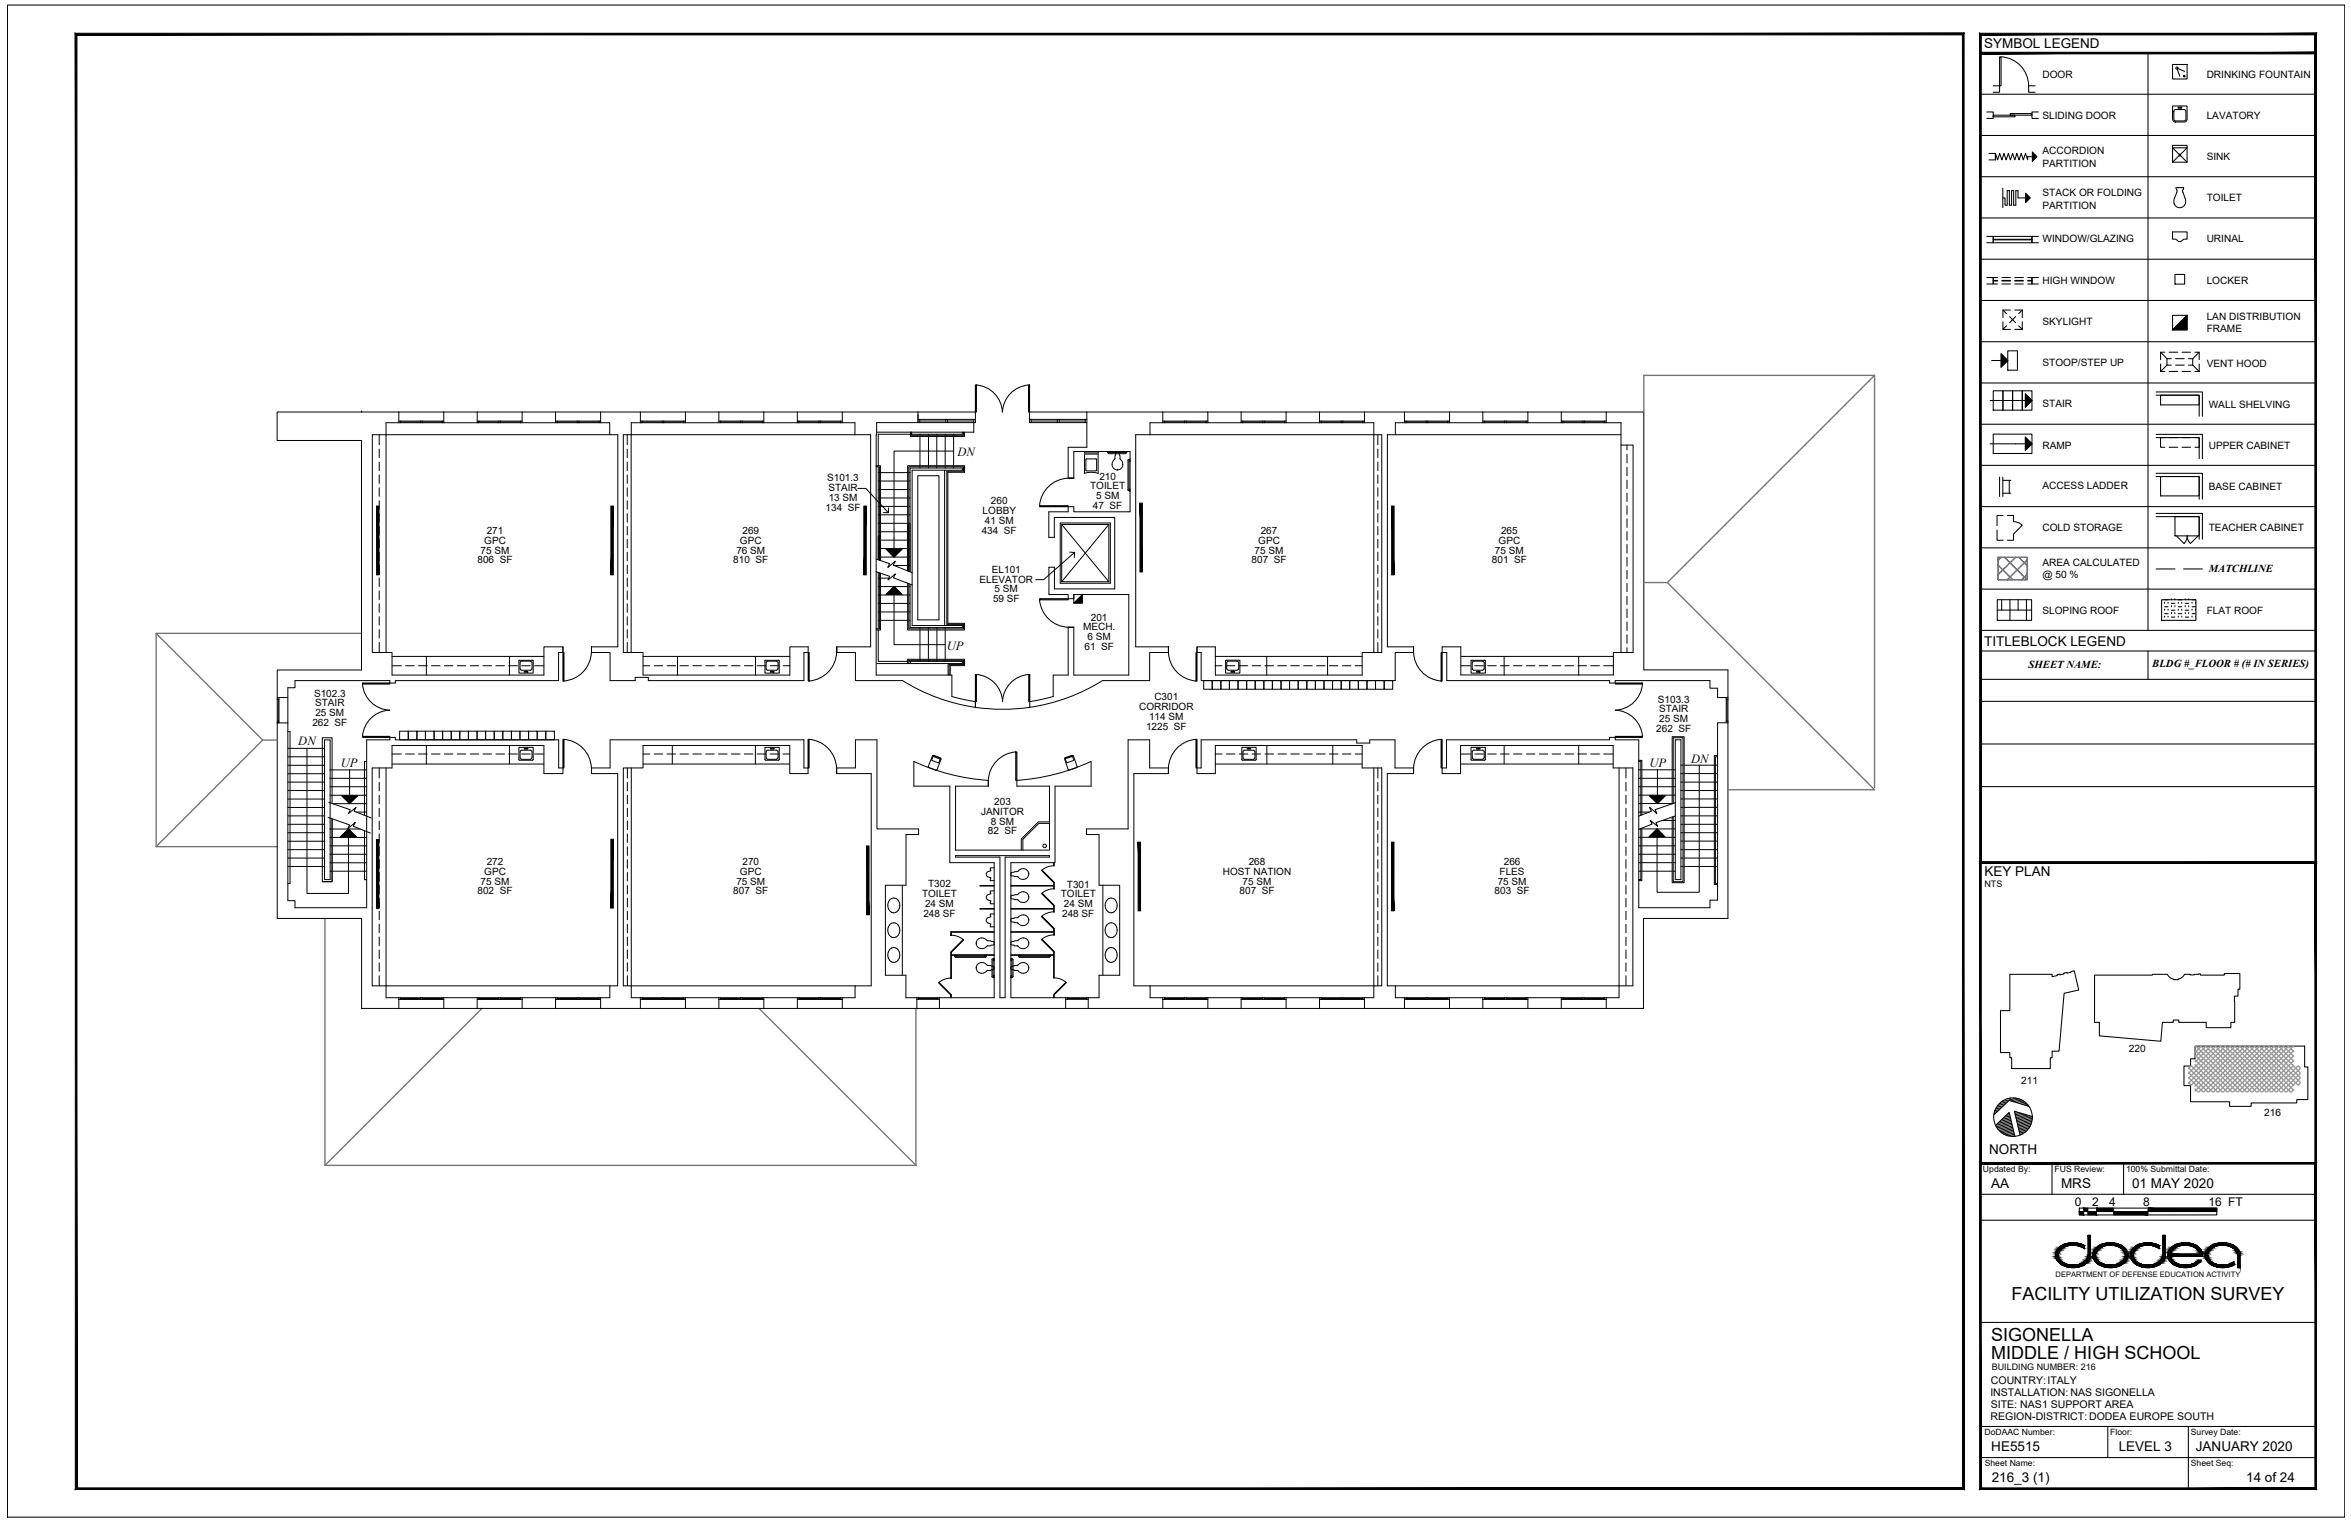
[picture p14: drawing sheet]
<svg xmlns="http://www.w3.org/2000/svg" width="432mm" height="279mm" viewBox="0 0 432 279" stroke-linecap="round" stroke-linejoin="round" font-family="sans-serif">
<defs><g id="words">
<g font-size="3.3">
<text x="369.4" y="238.9">FACILITY UTILIZATION SURVEY</text>
<text x="365.7" y="246.4">SIGONELLA</text>
<text x="365.7" y="249.6">MIDDLE / HIGH SCHOOL</text>
</g>
<g font-size="2.5">
<text x="364.4" y="8.9">SYMBOL LEGEND</text>
<text x="364.4" y="118.7">TITLEBLOCK LEGEND</text>
<text x="364.5" y="161">KEY PLAN</text>
<text x="365.3" y="211.9">NORTH</text>
<text x="365.7" y="218.3">AA</text>
<text x="378.5" y="218.3">MRS</text>
<text x="391.6" y="218.3">01 MAY 2020</text>
<text x="365.7" y="266.6">HE5515</text>
<text x="389.1" y="266.6">LEVEL 3</text>
<text x="403.3" y="266.6">JANUARY 2020</text>
<text x="365.8" y="272.3">216_3 (1)</text>
<text x="412.6" y="272.3">14 of 24</text>
</g>
<g font-size="2.3">
<text x="175.8" y="83.7">DN</text>
<text x="173.9" y="119.4">UP</text>
<text x="54.8" y="136.9">DN</text>
<text x="62.6" y="140.9">UP</text>
<text x="302.9" y="141">UP</text>
<text x="310.6" y="140.2">DN</text>
</g>
<g font-size="2.2">
<text x="381.1" y="221.5">0</text>
<text x="384.2" y="221.5">2</text>
<text x="387.4" y="221.5">4</text>
<text x="393.6" y="221.5">8</text>
<text x="405.6" y="221.5">16 FT</text>
</g>
<g font-size="2">
<text x="405.7" y="105.1">MATCHLINE</text>
<text x="372.6" y="122.7">SHEET NAME:</text>
<text x="395.3" y="122.5">BLDG #_FLOOR # (# IN SERIES)</text>
</g>
<g font-size="1.9">
<text x="375.1" y="14.3">DOOR</text>
<text x="405.3" y="14.4">DRINKING FOUNTAIN</text>
<text x="375.1" y="21.8">SLIDING DOOR</text>
<text x="405.3" y="21.8">LAVATORY</text>
<text x="375.1" y="28.4">ACCORDION</text>
<text x="405.3" y="29.5">SINK</text>
<text x="375.1" y="30.6">PARTITION</text>
<text x="375.1" y="36.1">STACK OR FOLDING</text>
<text x="375.1" y="38.4">PARTITION</text>
<text x="405.3" y="37">TOILET</text>
<text x="375.1" y="44.5">WINDOW/GLAZING</text>
<text x="405.3" y="44.5">URINAL</text>
<text x="375.1" y="52.2">HIGH WINDOW</text>
<text x="405.3" y="52.1">LOCKER</text>
<text x="375.1" y="59.8">SKYLIGHT</text>
<text x="405.3" y="58.8">LAN DISTRIBUTION</text>
<text x="405.3" y="61.1">FRAME</text>
<text x="375.1" y="67.3">STOOP/STEP UP</text>
<text x="405.3" y="67.3">VENT HOOD</text>
<text x="375.1" y="74.8">STAIR</text>
<text x="405.7" y="74.9">WALL SHELVING</text>
<text x="375.1" y="82.5">RAMP</text>
<text x="405.7" y="82.5">UPPER CABINET</text>
<text x="375.1" y="89.9">ACCESS LADDER</text>
<text x="405.7" y="90">BASE CABINET</text>
<text x="375.1" y="97.6">COLD STORAGE</text>
<text x="405.7" y="97.5">TEACHER CABINET</text>
<text x="375.1" y="103.9">AREA CALCULATED</text>
<text x="375.1" y="106.1">@ 50 %</text>
<text x="375.1" y="112.7">SLOPING ROOF</text>
<text x="405.3" y="112.7">FLAT ROOF</text>
<text x="391" y="193.3">220</text>
<text x="371.2" y="199">211</text>
<text x="415.9" y="205">216</text>
<text x="365.6" y="256.4">INSTALLATION: NAS SIGONELLA</text>
<text x="365.6" y="254.2">COUNTRY:ITALY</text>
<text x="365.6" y="260.9">REGION-DISTRICT: DODEA EUROPE SOUTH</text>
<text x="365.6" y="258.6">SITE: NAS1 SUPPORT AREA</text>
</g>
<g font-size="1.8">
<text x="151.9" y="88.4">S101.3</text>
<text x="200.2" y="89.9">TOILET</text>
<text x="201.9" y="88.1">210</text>
<text x="151.6" y="93.8">134 SF</text>
<text x="152.1" y="90.2">STAIR</text>
<text x="152.2" y="92">13 SM</text>
<text x="180.5" y="94.5">LOBBY</text>
<text x="182" y="92.6">260</text>
<text x="200.7" y="93.5">47 SF</text>
<text x="201.3" y="91.7">5 SM</text>
<text x="88.3" y="101.7">75 SM</text>
<text x="88.9" y="99.9">GPC</text>
<text x="89.4" y="98.1">271</text>
<text x="135.2" y="101.7">76 SM</text>
<text x="135.9" y="99.9">GPC</text>
<text x="136.4" y="98.1">269</text>
<text x="180.3" y="98">434 SF</text>
<text x="180.9" y="96.3">41 SM</text>
<text x="230.4" y="101.7">75 SM</text>
<text x="231.1" y="99.9">GPC</text>
<text x="231.6" y="98.1">267</text>
<text x="274.6" y="101.7">75 SM</text>
<text x="275.2" y="99.9">GPC</text>
<text x="275.7" y="98.1">265</text>
<text x="87.7" y="103.5">806 SF</text>
<text x="134.7" y="103.5">810 SF</text>
<text x="179.9" y="107.1">ELEVATOR</text>
<text x="182.2" y="105.2">EL101</text>
<text x="229.9" y="103.5">807 SF</text>
<text x="274" y="103.5">801 SF</text>
<text x="182.4" y="110.5">59 SF</text>
<text x="182.7" y="108.7">5 SM</text>
<text x="200.4" y="114">201</text>
<text x="198.9" y="115.8">MECH.</text>
<text x="199.2" y="119.4">61 SF</text>
<text x="199.7" y="117.6">6 SM</text>
<text x="57.7" y="127.9">S102.3</text>
<text x="57.9" y="129.8">STAIR</text>
<text x="57.9" y="131.6">25 SM</text>
<text x="209.2" y="130.5">CORRIDOR</text>
<text x="212" y="128.6">C301</text>
<text x="304.5" y="129">S103.3</text>
<text x="304.7" y="130.8">STAIR</text>
<text x="57.4" y="133.3">262 SF</text>
<text x="210.5" y="134">1225 SF</text>
<text x="211" y="132.3">114 SM</text>
<text x="304.2" y="134.4">262 SF</text>
<text x="304.8" y="132.7">25 SM</text>
<text x="180.2" y="149.7">JANITOR</text>
<text x="182.6" y="147.9">203</text>
<text x="181.4" y="153.3">82 SF</text>
<text x="182" y="151.5">8 SM</text>
<text x="88.9" y="160.7">GPC</text>
<text x="89.4" y="158.8">272</text>
<text x="135.9" y="160.7">GPC</text>
<text x="136.4" y="158.8">270</text>
<text x="224.6" y="160.7">HOST NATION</text>
<text x="229.4" y="158.8">268</text>
<text x="275.4" y="160.7">FLES</text>
<text x="276.2" y="158.8">266</text>
<text x="87.7" y="164.2">802 SF</text>
<text x="88.3" y="162.5">75 SM</text>
<text x="134.7" y="164.2">807 SF</text>
<text x="135.2" y="162.5">75 SM</text>
<text x="169.3" y="164.8">TOILET</text>
<text x="169.9" y="166.6">24 SM</text>
<text x="170.5" y="163">T302</text>
<text x="194.8" y="164.9">TOILET</text>
<text x="195.4" y="166.7">24 SM</text>
<text x="196" y="163">T301</text>
<text x="227.7" y="164.2">807 SF</text>
<text x="228.2" y="162.5">75 SM</text>
<text x="274.5" y="164.2">803 SF</text>
<text x="275.1" y="162.5">75 SM</text>
<text x="169.6" y="168.4">248 SF</text>
<text x="195.1" y="168.4">248 SF</text>
</g>
<g font-size="1.7">
<text x="364.5" y="162.9">NTS</text>
<text x="365.8" y="251.7">BUILDING NUMBER: 216</text>
</g>
<g font-size="1.6">
<text x="364.2" y="215.3">Updated By:</text>
<text x="377.4" y="215.3">FUS Review:</text>
<text x="390.5" y="215.3">100% Submittal Date:</text>
<text x="364.5" y="263.6">DoDAAC Number:</text>
<text x="387.6" y="263.6">Floor:</text>
<text x="402.4" y="263.6">Survey Date:</text>
<text x="364.5" y="269.3">Sheet Name:</text>
<text x="402.4" y="269.3">Sheet Seq:</text>
</g>
<text font-size="1.4" x="377.5" y="234.6">DEPARTMENT OF DEFENSE EDUCATION ACTIVITY</text>
</g></defs>
<!-- layer: A-ROOF-OTLN -->
<path d="M301.9 75.7v-6.7h42.4l-38.1 38 38.1 38.1h-26.9M344.3 69v75.7M28.7 116.3l19.6 19.6-19.6 19.6h22.2M66.4 116.3h-37.7v39.1M301.9 107h4.3M48.3 135.9h2.6M59.7 168.7v45.4M88.5 185.2l-28.8 28.9M139.4 185.2l28.8 28.9M168.2 185.2v28.9M59.7 214.1h108.5" fill="none" stroke="#757575" stroke-width=".25"/>
<!-- layer: A-WALL-FULL-EXTR -->
<g fill="none" stroke="#000" stroke-width=".18">
<path d="M73.3 75.7v2h-2.4v2.2h-2.5v40M81.5 75.7v2h6.1v-2M95.9 75.7v2h6.1v-2M110.3 75.7v2h1.7M117.6 75.7v2h-1.7M125.9 75.7v2h6.1v-2M140.3 75.7v2h6.1v-2M154.7 75.7v2h2.3M168.6 75.7v1.9h-7.6M179.1 77v-1.3h-128.2v5.2M189.1 77v-1.3h112.8v47.4h15.5v5h-1.9v-1.7h-1.4v-1.4h-17.4M213.6 75.7v2h-2.4"/>
<path d="M221.8 75.7v2h6.2v-2M236.2 75.7v2h6.2v-2M250.6 75.7v2h1.7M258 75.7v2h-1.7M266.2 75.7v2h6.1v-2M280.6 75.7v2h6.2v-2M295 75.7v2h2.7v4.1h2.2v38.1M50.9 80.9h15.5v42.2h-15.5v5h2v4.7M52.9 132.8h-2v35.9h15.5v16.5h235.5v-16.5h15.5v-35.9h-1.9v32.5h-1.4v1.4h-13.1M52.9 132.8v32.7M71.6 125h-17.4v1.3h-1.3v1.8M52.9 165.5h1.3v1.2h13.1"/>
<path d="M68.4 166.7v14.4h2.5v2.2h2.4v1.9M81.5 185.2v-1.9h6.1v1.9M95.9 185.2v-1.9h6.1v1.9M112 183.3h-1.7v1.9M115.9 183.3h1.7v1.9M125.9 185.2v-1.9h6.1v1.9M140.3 185.2v-1.9h6.1v1.9M157 183.3h-2.3v1.9M166.4 183.3h2v1.9M182.6 183.3h-10.1v1.9M183.7 183.3h.9M185.7 183.3h10v1.9"/>
<path d="M201.9 183.3h-2v1.9M211.2 183.3h2.4v1.9M221.8 185.2v-1.9h6.2v1.9M236.2 185.2v-1.9h6.2v1.9M252.3 183.3h-1.7v1.9M256.3 183.3h1.7v1.9M266.2 185.2v-1.9h6.1v1.9M280.6 185.2v-1.9h6.2v1.9M299.9 181.1h-2.5v2.2h-2.4v1.9"/>
</g>
<!-- layer: A-ANNO-SYMB -->
<g fill="none" stroke="#000" stroke-width=".18">
<path d="M175.1 82.9h-10.9v18M160.9 105l2.5 .9-.3 .6 1.4-1.1-.4 .7 3.4 1.4M160.9 102.7l2.5 .8-.3 .7 1.3-1.1-.3 .7 3.4 1.4M162.8 100.9h2.8l-1.4 1.4zM162.8 109.1l1.4-1.3 1.4 1.3zM164.2 109.1v9.3h9.4M197.2 109.2h1.6v1.6h-1.6zM56.4 137.5v26.6h7.6v-10.4M60.3 150.1l3.9 1.4-.3 .7 1.3-1.1-.3 .7 3.1 1.2M60.4 147.4l3.9 1.4-.3 .6 1.4-1.1-.4 .7 3.2 1.3M62.6 153.7l1.4-1.4 1.4 1.4zM62.8 146.2h2.8l-1.4 1.4z"/>
<path d="M64.2 141.4v4.8M302.9 153.7l1.4-1.4 1.4 1.4zM303 146.2h2.8l-1.4 1.4zM304.4 141.4v4.8M307.7 149.9l-3.6 1.2 .4 .7-1.4-1.1 .3 .7-2.4 1M307.7 147.5l-3.7 1.2 .3 .7-1.3-1.1 .3 .7-2.3 .9M312.1 140.6v23.3h-7.8v-10.2"/>
</g>
<!-- layer: A-FLOR-STRS -->
<g fill="none" stroke="#000" stroke-width=".18">
<path d="M169 79.8v.2M170.5 79.8v.2M172.1 79.8v.2M173.6 79.8v.2M175.1 79.8v.2M161.3 99.2h.2M161.3 96.1h.2M161.3 94.6h.2M161.3 91.5h.2M161.3 88.4h.2M161.3 86.8h.2M161.3 97.7h.2"/>
<path d="M161.3 93h.2M161.3 89.9h.2M161.7 99.2h5M161.7 96.1h5M161.7 94.6h5M161.7 91.5h5M161.7 88.4h5M161.7 86.8h5M161.7 97.7h5M161.7 93h5M161.7 89.9h5M166.9 99.2h.2"/>
<path d="M166.9 96.1h.2M166.9 94.6h.2M166.9 91.5h.2M166.9 88.4h.2M166.9 86.8h.2M166.9 97.7h.2M166.9 93h.2M166.9 89.9h.2M169 80.2v5.3M169 85.7v.3M170.5 80.2v5.3M170.5 85.7v.3"/>
<path d="M172.1 80.2v5.3M172.1 85.7v.3M173.6 80.2v5.3M173.6 85.7v.3M175.1 80.2v5.3M175.1 85.7v.3M161.3 114h.2M161.3 107.8h.2M161.3 112.4h.2M161.3 102.3h.2M161.3 106.2h.2M161.3 109.3h.2"/>
<path d="M161.3 110.8h.2M161.3 100.8h.2M161.7 114h5M161.7 107.8h5M161.7 112.4h5M161.7 102.3h5M161.7 106.2h1.5M161.7 109.3h5M161.7 110.8h5M161.7 100.8h5M164.2 103.9h2.5M166.9 114h.2"/>
<path d="M166.9 103.9h.2M166.9 107.8h.2M166.9 112.4h.2M166.9 102.3h.2M166.9 109.3h.2M166.9 110.8h.2M166.9 100.8h.2M169 115.3v.2M169 115.7v5.4M170.5 115.3v.2M170.5 115.7v5.4M172.1 115.3v.2"/>
<path d="M172.1 115.7v5.4M173.6 115.3v.2M173.6 115.7v5.4M52.9 139h6.7M52.9 137.5h6.7M169 121.3v.2M170.5 121.3v.2M172.1 121.3v.2M173.6 121.3v.2M52.9 156.1h6.7M52.9 154.5h6.7M52.9 153h6.7"/>
<path d="M52.9 148.3h6.7M52.9 146.8h6.7M52.9 143.7h6.7M52.9 140.6h6.7M52.9 159.2h6.7M52.9 157.6h6.7M52.9 151.4h6.7M52.9 149.9h6.7M52.9 145.2h6.7M52.9 142.1h6.7M60.6 158.5h6.7M60.6 152.3h5.5"/>
<path d="M60.6 146.1h6.7M60.6 143h6.7M60.6 141.4h6.7M60.6 156.9h6.7M60.6 155.4h6.7M60.6 153.8h6.7M60.6 144.5h6.7M61.1 147.6h6.2M65.4 149.2h1.9M301 156.9h.4M301 155.4h.4M301 153.8h.4"/>
<path d="M301 147.6h.4M301 144.5h.4M301 143h.4M301 141.4h.4M301 149.2h.4M301 158.5h.4M301 146.1h.4M301.2 152.3h.2M301.6 156.9h5.5M301.6 155.4h5.5M301.6 153.8h5.5M301.6 147.6h5.6"/>
<path d="M301.6 144.5h5.5M301.6 143h5.5M301.6 141.4h5.5M301.6 149.2h1.3M301.6 152.3h5.5M301.6 158.5h5.5M301.6 146.1h5.5M305.3 150.7h1.8M307.3 156.9h.4M307.3 155.4h.4M307.3 153.8h.4M307.3 144.5h.4"/>
<path d="M307.3 143h.4M307.3 141.4h.4M307.3 152.3h.4M307.3 158.5h.4M307.3 146.1h.4M307.3 150.7h.4M308.7 159.2h.4M308.7 157.6h.4M308.7 151.4h.4M308.7 149.9h.4M308.7 145.2h.4M308.7 142.1h.4"/>
<path d="M308.7 156.1h.4M308.7 154.5h.4M308.7 153h.4M308.7 148.3h.4M308.7 143.7h.4M308.7 140.6h.4M308.7 146.8h.4M309.3 159.2h5.6M309.3 157.6h5.6M309.3 151.4h5.6M309.3 149.9h5.6M309.3 145.2h5.6"/>
<path d="M309.3 142.1h5.6M309.3 156.1h5.6M309.3 154.5h5.6M309.3 153h5.6M309.3 148.3h5.6M309.3 143.7h5.6M309.3 140.6h5.6M309.3 146.8h5.6M315.1 159.2h.4M315.1 157.6h.4M315.1 151.4h.4M315.1 149.9h.4"/>
<path d="M315.1 145.2h.4M315.1 142.1h.4M315.1 156.1h.4M315.1 154.5h.4M315.1 153h.4M315.1 148.3h.4M315.1 143.7h.4M315.1 140.6h.4M315.1 146.8h.4M60.6 160h6.7M301 160h.4M301.6 160h5.5"/>
<path d="M307.3 160h.4"/>
</g>
<!-- layer: A-FLOR-HRAL -->
<g fill="none" stroke="#000" stroke-width=".18">
<path d="M177 79.4v.6h-9.6v-.6v.6M177.2 79.4v.8h-10v-.8v.6M160.9 85.7h.6v17.2v-4.5M160.9 85.5h.8v17.5v-4.7M166.7 96.4v8.5v-19.4h10.5v1.3h-3.1v27.7h3.1v1.2h-10.5v-8.6M166.9 96.3v8.6v-19.2h10.1v.9h-3.1v28.1h3.1v.8h-10.1v-8.3M161.5 105.2v10.3h-.6M161.7 105.3v10.4h-.8M52.9 134.4h.4v27.9h-.4M59.6 135.9h1v25.7h-1zM166.7 121.9v-.8h10.5v1.2h-2.7v1.7M166.9 121.9v-.6h10.1v.8h-2.7v1.9"/>
<path d="M301 139.9h.4v9.9M301 139.7h.6v10M315.5 139h-.4v23.3h.4M315.5 138.8h-.6v23.7h.6M61 147.6v-12.1h-1.8v26.5h1.8v-11.6v11.6h-1.8M66.9 148.7v-8.8h.4h-.4v9.9M301.4 152.2v9.4h-.4h.4M301.6 152.2v9.6h-.6M307.1 147.7v-12.4h2.2v26.9h-2.2v-12.1M307.3 147.6v-12.1h1.8v26.5h-1.8v-12M67.3 161.6h-.4v-9v9h.4"/>
</g>
<!-- layer: A-GLAZ-PRHT -->
<g fill="none" stroke="#000" stroke-width=".18">
<path d="M73.3 77.4h8.2M73.3 77.7h8.2M73.5 77.5h3.7M73.5 77.4v.3M77.2 77.4v.3M77.5 77.4v.3M77.5 77.5h3.7M81.2 77.4v.3M87.6 77.4h8.3M87.6 77.7h8.3M87.9 77.5h3.7M87.9 77.4v.3"/>
<path d="M91.6 77.4v.3M91.9 77.5h3.7M91.9 77.4v.3M95.6 77.4v.3M102 77.4h8.3M102 77.7h8.3M102.3 77.5h3.7M102.3 77.4v.3M106 77.4v.3M106.3 77.5h3.7M106.3 77.4v.3M110 77.4v.3"/>
<path d="M117.6 77.4h8.3M117.6 77.7h8.3M117.9 77.5h3.7M117.9 77.4v.3M121.6 77.4v.3M121.9 77.5h3.7M121.9 77.4v.3M125.6 77.4v.3M132 77.4h8.3M132 77.7h8.3M132.3 77.5h3.7M132.3 77.4v.3"/>
<path d="M136 77.4v.3M136.3 77.5h3.7M136.3 77.4v.3M140 77.4v.3M146.4 77.4h8.3M146.4 77.7h8.3M146.7 77.5h3.7M146.7 77.4v.3M150.4 77.4v.3M150.7 77.5h3.7M150.7 77.4v.3M154.4 77.4v.3"/>
<path d="M168.6 77.6h5.1M168.6 77h5.1M168.9 77.3h4.8M168.9 77v.6M174 77h-.3v.6h.3M174 77.3h4.9M178.9 77h-4.9v.6h4.9M178.9 77h.2v.6h-.2zM189.4 77v.6h-.3v-.6h5.1M189.4 77.3h4.8M194.2 77.6h5.1M194.5 77h-.3v.6h-4.8"/>
<path d="M194.5 77h5.1M194.5 77.3h4.8M194.5 77v.6M199.3 77v.6h.3M213.6 77.4h8.2M213.6 77.7h8.2M213.9 77.5h3.7M213.9 77.4v.3M217.6 77.4v.3M217.9 77.5h3.6M217.9 77.4v.3M221.5 77.4v.3"/>
<path d="M228 77.4h8.2M228 77.7h8.2M228.3 77.5h3.6M228.3 77.4v.3M231.9 77.4v.3M232.2 77.5h3.7M232.2 77.4v.3M235.9 77.4v.3M242.4 77.4h8.2M242.4 77.7h8.2M242.6 77.5h3.7M242.6 77.4v.3"/>
<path d="M246.3 77.4v.3M246.6 77.5h3.7M246.6 77.4v.3M250.3 77.4v.3M258 77.4h8.2M258 77.7h8.2M258.2 77.5h3.7M258.2 77.4v.3M261.9 77.4v.3M262.2 77.5h3.7M262.2 77.4v.3M265.9 77.4v.3"/>
<path d="M272.3 77.4h8.3M272.3 77.7h8.3M272.7 77.5h3.6M272.7 77.4v.3M276.3 77.4v.3M276.6 77.5h3.7M276.6 77.4v.3M280.3 77.4v.3M286.8 77.4h8.2M286.8 77.7h8.2M287.1 77.5h3.6M287.1 77.4v.3"/>
<path d="M290.7 77.4v.3M291 77.5h3.7M291 77.4v.3M294.7 77.4v.3M50.9 128.1h.3v.4h-.3zM50.9 132.5h.3v.3h-.3zM50.9 128.5v4M51.1 128.5v4M51.2 128.5v4M317 128.1v4.7M317 128.5h.4M317 132.5h.4"/>
<path d="M317.2 128.5v4M317.4 128.1v4.7M73.3 183.6h8.2M73.3 183.3h8.2M73.5 183.3v.3M73.5 183.4h3.7M77.2 183.3v.3M77.5 183.3v.3M77.5 183.4h3.7M81.2 183.3v.3M87.6 183.6h8.3M87.6 183.3h8.3"/>
<path d="M87.9 183.3v.3M87.9 183.4h3.7M91.6 183.3v.3M91.9 183.3v.3M91.9 183.4h3.7M95.6 183.3v.3M102 183.6h8.3M102 183.3h8.3M102.3 183.3v.3M102.3 183.4h3.7M106 183.3v.3M106.3 183.3v.3"/>
<path d="M106.3 183.4h3.7M110 183.3v.3M117.6 183.6h8.3M117.6 183.3h8.3M117.9 183.3v.3M117.9 183.4h3.7M121.6 183.3v.3M121.9 183.3v.3M121.9 183.4h3.7M125.6 183.3v.3M132 183.6h8.3M132 183.3h8.3"/>
<path d="M132.3 183.3v.3M132.3 183.4h3.7M136 183.3v.3M136.3 183.3v.3M136.3 183.4h3.7M140 183.3v.3M146.4 183.6h8.3M146.4 183.3h8.3M146.7 183.3v.3M146.7 183.4h3.7M150.4 183.3v.3M150.7 183.3v.3"/>
<path d="M150.7 183.4h3.7M154.4 183.3v.3M168.4 183.6h4.1M168.4 183.3h4.1M168.7 183.4h3.5M168.7 183.3v.3M172.2 183.3v.3M195.7 183.6h4.2M195.7 183.3h4.2M196 183.4h3.6M196 183.3v.3M199.6 183.3v.3"/>
<path d="M213.6 183.6h8.2M213.6 183.3h8.2M213.9 183.3v.3M213.9 183.4h3.7M217.6 183.3v.3M217.9 183.3v.3M217.9 183.4h3.6M221.5 183.3v.3M228 183.6h8.2M228 183.3h8.2M228.3 183.3v.3M228.3 183.4h3.6"/>
<path d="M231.9 183.3v.3M232.2 183.3v.3M232.2 183.4h3.7M235.9 183.3v.3M242.4 183.6h8.2M242.4 183.3h8.2M242.6 183.3v.3M242.6 183.4h3.7M246.3 183.3v.3M246.6 183.3v.3M246.6 183.4h3.7M250.3 183.3v.3"/>
<path d="M258 183.6h8.2M258 183.3h8.2M258.2 183.3v.3M258.2 183.4h3.7M261.9 183.3v.3M262.2 183.3v.3M262.2 183.4h3.7M265.9 183.3v.3M272.3 183.6h8.3M272.3 183.3h8.3M272.7 183.3v.3M272.7 183.4h3.6"/>
<path d="M276.3 183.3v.3M276.6 183.3v.3M276.6 183.4h3.7M280.3 183.3v.3M286.8 183.6h8.2M286.8 183.3h8.2M287.1 183.3v.3M287.1 183.4h3.6M290.7 183.3v.3M291 183.3v.3M291 183.4h3.7M294.7 183.3v.3"/>
</g>
<!-- layer: A-WALL-FULL-INTR -->
<g fill="none" stroke="#000" stroke-width=".18">
<path d="M112 77.7v2.2h1.5v38.9h-4.9M115.9 77.7v2.2h-1.4v40h3.6v4.1h27v-5.2h3.3v1.1M157 77.7v2.2h2.9v38.9h-6.2M161 77.6l-.1 46.4h13.9v4M167.2 79.8h-5.9v5.7M176.8 79.4v.4h-9.4M178.9 77.6v1.8h-17.9M199.6 75.7v6.5h-3.4v5.6M211.2 77.7v2.2h-2.6v38.9h6M252.3 77.7v2.2h1.5v40h-3.6v4.1h-27v-5.2h-3.3v1.1h.7v5.1h35.7v-5.1h3.3M256.3 77.7v2.2h-1.5v38.9h4.8M301.9 75.7h.1"/>
<path d="M161.3 85.7v17.1M168.6 87.4h3.9v26.5h-3.9zM173.5 86.4h3.3v-.4h-9.7v19v-8.8M193.7 95.1h11v13.1h-11v-4M197.2 87.8v-4.9h10.4v11.1h-10.4v-.9h-1v.9h-3.6v4.7h1v-3.6M197.2 87.8h-1h1M68.4 119.9h3.6v4.1h27.9v-5.2h3.5v1.1h-.8v5.1h-30v.5h-1v-.5M108.6 119.9h3.4v5.1h4.7v-.6h2.4v.6h28.6v-5.1h.7M108.6 118.8v1.1v-1.1M153.7 118.8v1.1v-1.1M153.7 119.9h3.4v5.1h8.7a34.6 34.6 0 0 0 23.3 4.9M161.3 105.1v10.4"/>
<path d="M161.3 115.7v5.8h5.4M167.1 107.3v8h9.7v-.4h-9.3v-28.5h6v28.5M193.6 104.2h-.9v5h3.5v.8h1v-.8h10.1v14.8h-10.1v-8.8M196.2 115.2v8.8h-2.8v4M197.2 115.2h-1h1M214.6 119.9h-3.4v5.1h-8.7M214.6 118.8v1.1v-1.1M219.9 118.8v1.1M259.6 118.8v1.1v-1.1M299.9 119.9h-3.6v4.1h-28v-5.2h-3.4v1.1h.8v5.1h29.9v.5h1.1v-.5M112 135.9v5.2h-3.4v1h4.8v39h-1.4v2.2M112.1 135.9h35.6v5.2"/>
<path d="M166.9 121.5h9.9v.4h-15.8M167.2 121.5v.4M167.8 139.9a39 39 0 0 0 13.7 3.5M167.8 139.9v4.5h6.6v14.1h8.2M174.1 121.9v2.1M174.8 127.9l4.3 1M179.1 128.9v1.1v-1.1M193.4 127.9l-4.3 1v1.1M200.4 139.9a39 39 0 0 1-13.6 3.4M200.4 139.9v4.5h-6.6v14.1h-8.1v24.8M202.5 125a34.6 34.6 0 0 1-13.4 4.9M251.6 135.9v.6h-2.4v-.6h-28.6v5.2h-.7v1h3.3v-5.2h27v4.2h3.6v40h-1.5v2.2"/>
<path d="M251.6 135.9h4.6v5.2h3.4M307.7 135.9h1v25.7h-1zM147.6 141.1h.8v1h-3.4v-5.2h-26.9v4.2h-3.6v40h1.4v2.2M153.7 142.1h6.3v39h-3v2.2M153.7 142.1v-1v1M153.7 141.1h3.4M157.1 141.1v-5.2h4v16.4h7.6v1h-2.3v9.3h-3.8v16.5h3.8v4.2M181.5 144.4v-1v1M182.6 158.5v24.8M186.8 143.4v1h6v11.8h-17.3v-11.8h6M214.6 142.1h-6.3v39h2.9v2.2M214.6 141.1h-3.4v-5.2h-4v16.4h-7.6v1h2.3v9.3h3.7v16.5h-3.7v4.2"/>
<path d="M214.6 142.1v-1v1M259.6 142.1h-4.8v39h1.5v2.2M259.6 142.1v-1v1M67.3 166.7v-30.8h4.3v-.4h1v.4h30v5.2h.8v1h-3.5v-5.2h-27.9v4.2h-3.6v25.6M301 166.7v-30.8h-4.3v-.4h-1.1v.4h-29.9v5.2h-.8v1h3.4v-5.2h28v4.2h3.6v40M183.7 183.3v-25.8h-8.2v-.3h17.3v.3h-8.2v25.8"/>
</g>
<!-- layer: A-FLOR-FIXT -->
<g fill="none" stroke="#000" stroke-width=".18">
<path d="M66.4 75.7h.1M199.2 86.9l1-.1 1.5 .1M199.2 87v-3.6h2.5v3.6M199.2 82.9v.3h2.5v-.3M199.4 86.3l.2 .2M199.4 84.4v2M199.6 84.3l-.2 .1M199.6 84.3h1.7M199.6 86.5h1.7M201.3 84.3l.1 .1M201.4 86.3l-.1 .2M201.4 84.4v2"/>
<path d="M203.4 83h.4M203.4 83.1l.2 .2h3.1l.2-.2M203.5 83.1h.2M203.8 83.1h-.1M204.8 84.2v-.5l.3-.6 .5 .1 .1 1M204.8 84.2a1.16 1.16 0 0 0-.5 1.2 1.16 1.16 0 0 0 .9 .9 1.08 1.08 0 0 0 1-.8 1.08 1.08 0 0 0-.4-1.1M205.2 86.4h.1M205.7 84.2l.1 .2M206.6 83h.1M206.6 83h.4M206.6 83.1h.1h-3M206.7 83.1h.2"/>
<path d="M207 83h-.1M207.2 90l.1 .1M207.2 84.6v5.4M207.3 84.4l-.1 .1M207.3 84.4l.3-.1v.4l-.2-.1M207.3 90.1l.1 .1M207.4 84.6v5.3M207.4 84.4v.2M207.4 89.9v.2M207.5 89.8l-.1 .1M207.5 89.8l.1 .4h-.2M95.3 139.5l.1 .2 2.4-.1 .1-.1"/>
<path d="M95.3 139.5v-2.2h2.6v2.2M95.4 121.3l-.1 .1M95.4 121.3h2.4M95.6 121.6l.2-.2 1.7 .1 .2 .2v1.3l-.3 .1h-1.7l-.2-.3zM95.8 139.5l-.3-.3 .1-1.2 .2-.2h1.6l.3 .3v1.1l-.3 .3M95.8 139.5h1.6M96.3 123.3h.6v.2h-.6zM96.3 137.4h.6v.2h-.6zM97.8 121.3l.1 .1v2.2h-2.6v-2.2M140.5 139.5l.1 .1M140.5 139.5v-2.2h2.6v2.2M140.6 121.3l-.1 .1"/>
<path d="M140.6 121.3h2.4M140.8 121.6l.2-.2 1.7 .1 .2 .2-.1 1.3-.2 .1h-1.7l-.2-.3zM141 139.5l-.3-.3 .1-1.2 .2-.2h1.6l.3 .3v1.1l-.3 .3M141 139.5h1.6M141.5 123.3h.6v.2h-.6zM141.5 137.4h.6v.2h-.6zM143 121.3l.1 .1v2.2h-2.6v-2.2M143.1 139.5l-.1 .1-2.4 .1M171.1 139.6l.2-.6h.2l1.1 .5-.1 .6M171.1 139.6l1.2 .5M171.4 138.8h-.1l-.8 2.1M171.4 138.8l1.4 .5-1.3-.5"/>
<path d="M172.8 139.3v.2M172.8 139.5l-.7 1.9M195.6 139.3l.6 2.1 .1 .1M197 138.8l-1.4 .4M197.1 138.8l-1.5 .5M197.1 139.7l-.1-.7h-.1l-1.2 .4 .2 .6M197.1 139.7l-1.1 .4M197.2 138.9l.6 2M225.1 121.3h2.6v2.3h-2.6zM226.1 123.3h.6v.2h-.6zM227.5 121.7l-.3-.3-1.7 .1-.2 .2v1.1l.3 .3h1.6l.3-.3M227.5 121.7v1.1"/>
<path d="M228.1 139.5l.1 .2 2.4-.1 .1-.1M228.1 139.5v-2.2h2.6v2.2M228.3 139.2l.3 .3h1.6l.3-.3M229.1 137.4h.6v.2h-.6zM230.5 138.1l-.3-.3h-1.8l-.1 .3v1.1M230.5 138.1v1.1M270.2 139.5l.1 .1 2.4 .1M270.2 139.5v-2.2h2.6v2.2M270.3 121.3l-.1 .1v2.2h2.6v-2.2l-.1-.1M270.3 121.3h2.4M270.7 139.5h1.6M271.2 123.3h.6v.2h-.6z"/>
<path d="M271.2 137.4h.6v.2h-.6zM272.6 121.7l-.3-.3-1.8 .1-.1 .2v1.1l.3 .3h1.6l.3-.3M272.6 138.1l-.3-.3h-1.8l-.1 .3v1.1l.3 .3M272.6 139.2l-.3 .3M272.6 121.7v1.1M272.6 138.1v1.1M272.8 139.5l-.1 .1M170.6 141l1.4 .5M172.1 141.4l-.2 .1M172.4 140.1h-.1M182.6 159.4h-.7l.1 .5-.5 .2a.52 .52 0 0 0-.4 .5 .52 .52 0 0 0 .3 .5l.6 .2-.1 .5h.7M187.6 154.1v2.1"/>
<path d="M187.9 154.2v2M192.8 151.2h-2l-3 3M192.8 151h-2.1l-3.1 3.1M195.9 140l.1 .1M197.8 141l-1.5 .5M197.8 140.9v.1M163.1 165.8a1.48 1.48 0 0 0 .7 1.8M163.2 165.8a1.03 1.03 0 0 1 1-.8 1.03 1.03 0 0 1 1 .8M163.4 169.9a.98 .98 0 0 1 1.5 0M163.4 176.4a.98 .98 0 0 0 1.5 0M163.4 174.5a.98 .98 0 0 1 1.5 0M163.4 169.9a1.37 1.37 0 0 0-.3 1.5 1.37 1.37 0 0 0 1.3 .8 1.46 1.46 0 0 0 .5-2.3"/>
<path d="M163.4 174.5a1.56 1.56 0 0 0 0 1.9M163.7 167.6l.5 .1 .4-.1M164.9 174.5a1.56 1.56 0 0 1 0 1.9M165.2 165.8a1.48 1.48 0 0 1-.6 1.8M175.3 175.6l.2 .3h5.5M175.4 175.6h.2M179.3 177.8h.1M179.3 173.3h.1M180.9 175.6h.2M181.2 175.5l-.2 .4M181.2 175.5h-.4l.1 .2-5.6-.1M181.4 178.3a1.16 1.16 0 0 1-1.2 .4 1.16 1.16 0 0 1-.9-.9 1.17 1.17 0 0 1 .9-.9 1.17 1.17 0 0 1 1.2 .4h.5l.7 .3v.4l-.2 .1-1 .2"/>
<path d="M181.4 172.8a1.17 1.17 0 0 0-1.2-.5 1.17 1.17 0 0 0-.9 1 1.15 1.15 0 0 0 .9 .9 1.15 1.15 0 0 0 1.2-.5l.5 .1 .7-.3v-.4l-.2-.2-1-.1M181.5 165.3l.5 .2-.1 .5h.7M181.5 169.6l.5 .1-.1 .6h.7M182.3 176.1l-.1 .2v3.1M182.4 176.4v2.9l.2-.1v.4l-.4-.2M182.4 176.4h.1M182.5 176.2v.2M182.5 179.3v.2M182.5 176.1l-.2 .1M182.5 176.1l.1 .4-.1-.1M182.6 163.7h-.7l.1 .5-.5 .2a.52 .52 0 0 0-.4 .4 .52 .52 0 0 0 .3 .5M182.6 167.9h-.7l.1 .5-.5 .2a.52 .52 0 0 0-.4 .5 .52 .52 0 0 0 .3 .4"/>
<path d="M185.7 176.1l.1 .3M185.8 179.2v.4M185.8 176.1l.1 .1M185.8 176.2v.2M185.8 179.3v.2M185.9 176.4h-.1M185.9 176.4l-.1 2.9M185.9 176.1l.2 .2v3.1M185.9 179.5l-.1 .1M186.1 179.4l-.2 .1M186.8 172.8a1.17 1.17 0 0 1 1.3-.5 1.17 1.17 0 0 1 .8 1 .98 .98 0 0 1-.9 1M186.8 168.6a1.17 1.17 0 0 1 1.3-.5 1.17 1.17 0 0 1 .8 .9 .98 .98 0 0 1-.9 1"/>
<path d="M186.9 172.8l-1.1 .1-.1 .6 .6 .3h.7a1.08 1.08 0 0 0 1 .5M186.9 168.6l-1.1 .1-.1 .1v.4l.1 .2 1.2 .2a1.08 1.08 0 0 0 1 .4M187 164.3l-1.3 .3v.4l.1 .1 1.2 .2M187 165.3a1.09 1.09 0 0 0 1 .5M187.1 175.7l.2 .2M187.1 175.6h.2M188 176.8a1.19 1.19 0 0 0-1.1 .5l-1.1 .2-.1 .1v.4l.1 .1 1.1 .2M188 161.5a1.19 1.19 0 0 1-1.1-.5h-.6l-.6-.2v-.4l.1-.2 1-.1a1.16 1.16 0 0 1 1.2-.5 1.16 1.16 0 0 1 .9 1 .98 .98 0 0 1-.9 .9M188 176.8a1.03 1.03 0 0 1 .7 1.6 1.03 1.03 0 0 1-1.7-.1h-.2M188 163.8a.98 .98 0 0 1 .9 1 .98 .98 0 0 1-.9 1M188 163.8l-.6 .1-.4 .4M188.9 177.8h.1"/>
<path d="M188.9 173.3h.1M188.9 169.1h.1M188.9 164.8h.1M188.9 160.6h.1M192.5 175.5l.1 .1-5.2 .1v-.2h-.4l.1 .2M192.6 175.5l.3 .1M192.7 175.6h.2M192.9 175.6l-.2 .3h-5.4M203.1 165.8a1.48 1.48 0 0 0 .6 1.8M203.3 176.4l.4 .3M203.3 174.5a1.56 1.56 0 0 0 0 1.9M203.3 169.9a1.53 1.53 0 0 0 .4 2.2"/>
<path d="M203.7 167.6l.4 .1 .4-.1M203.7 165.1l.6-.1 .6 .3M203.7 174.2l.6-.1 .6 .4M203.7 169.6l.6-.1 .6 .4M203.7 165l-.4 .3-.2 .5M203.7 174.2l-.4 .3M203.7 169.6l-.4 .3M204.9 165.4l.2 .4M204.9 174.5a1.56 1.56 0 0 1 0 1.9M204.9 169.9a1.56 1.56 0 0 1 0 1.9M204.9 167.3l-.4 .3M204.9 176.4l-.6 .4-.6-.1"/>
<path d="M204.9 171.8l-.6 .4-.6-.1M205.1 165.8a1.61 1.61 0 0 1-.2 1.5"/>
<circle cx="191.9" cy="155.4" r=".33"/>
</g>
<!-- layer: A-FLOR-CSWK -->
<g fill="none" stroke="#000" stroke-width=".18">
<path d="M69.7 79.9v1.8M112 79.9h-41.1v40M115.2 79.9v1.8M157 79.9h-41.1v40M211.2 79.9h41.1v40M253.1 79.9v1.8M256.3 79.9h41.4M69.7 82.5v1.6M69.7 84.9v1.5M69.7 87.2v1.6M69.7 89.6v1.6M69.7 92v1.5"/>
<path d="M69.7 94.3v1.6M69.7 96.7v1.6M69.7 99.1v1.5M115.2 82.5v1.6M115.2 84.9v1.5M115.2 87.2v1.6M115.2 89.6v1.6M115.2 92v1.5M115.2 94.3v1.6M115.2 96.7v1.6M115.2 99.1v1.5M253.1 82.5v1.6"/>
<path d="M253.1 84.9v1.5M253.1 87.2v1.6M253.1 89.6v1.6M253.1 92v1.5M253.1 94.3v1.6M253.1 96.7v1.6M253.1 99.1v1.5M297.7 81.8v38.1M298.8 81.8v.9M298.8 83.5v1.5M298.8 85.8v1.6M298.8 88.2v1.6"/>
<path d="M298.8 90.6v1.5M298.8 92.9v1.6M298.8 95.3v1.6M298.8 97.7v1.5M69.7 101.4v1.6M69.7 103.8v1.6M69.7 106.2v1.6M69.7 108.5v1.6M69.7 110.9v1.6M69.7 113.3v1.5M69.7 115.6v1.6M69.7 118v1.9"/>
<path d="M115.2 101.4v1.6M115.2 103.8v1.6M115.2 106.2v1.6M115.2 108.5v1.6M115.2 110.9v1.6M115.2 113.3v1.5M115.2 115.6v1.6M115.2 118v1.9M253.1 101.4v1.6M253.1 103.8v1.6M253.1 106.2v1.6M253.1 108.5v1.6"/>
<path d="M253.1 110.9v1.6M253.1 113.3v1.5M253.1 115.6v1.6M253.1 118v1.9M298.8 100v1.6M298.8 102.4v1.6M298.8 104.8v1.5M298.8 107.1v1.6M298.8 109.5v1.6M298.8 111.9v1.5M298.8 114.2v1.6M298.8 116.6v1.6"/>
<path d="M298.8 119v.9M72 138.5h1.7M72 120.6h27.9M72 122.3h1.7M74.5 138.5h1.6M74.5 122.3h1.6M76.9 138.5h1.6M76.9 122.3h1.6M78.3 120.6v3.4M78.3 136.9v3.4M79.2 138.5h1.6M79.2 122.3h1.6"/>
<path d="M81.6 138.5h1.6M81.6 122.3h1.6M84 138.5h1.5M84 122.3h1.5M86.4 138.5h1.5M86.4 122.3h1.5M88.7 138.5h1.6M88.7 122.3h1.6M91.1 138.5h1.6M91.1 122.3h1.6M93.4 138.5h1.6M93.4 122.3h1.6"/>
<path d="M93.6 120.6v3.4M93.6 136.9v3.4M95.8 138.5h1.6M95.8 122.3h1.6M98.2 138.5h1.7M98.2 122.3h1.7M118.1 138.5h1.3M118.1 120.6h27M118.1 122.3h1.3M120.1 138.5h1.6M120.2 122.3h1.5M122.5 138.5h1.6"/>
<path d="M122.5 122.3h1.6M123.5 136.9v3.4M124.4 120.6v3.4M124.9 138.5h1.5M124.9 122.3h1.6M127.2 138.5h1.6M127.2 122.3h1.6M129.6 138.5h1.6M129.6 122.3h1.6M132 138.5h1.6M132 122.3h1.6M134.3 138.5h1.6"/>
<path d="M134.4 122.3h1.5M136.7 138.5h1.6M136.7 122.3h1.6M138.7 136.9v3.4M138.8 120.6v3.4M139.1 138.5h1.6M139.1 122.3h1.6M141.4 138.5h1.6M141.4 122.3h1.6M143.8 138.5h1.2M143.8 122.3h1.3M223.2 120.6h26.9"/>
<path d="M223.2 122.3h1.2M223.2 138.5h1.2M225.2 138.5h1.6M225.2 122.3h1.6M227.6 138.5h1.6M227.6 122.3h1.6M230 138.5h1.6M230 122.3h1.5M232.3 122.3h1.6M232.3 138.5h1.6M232.7 120.6v3.4M232.7 136.9v3.4"/>
<path d="M234.7 122.3h1.6M234.7 138.5h1.6M237.1 122.3h1.5M237.1 138.5h1.5M239.4 122.3h1.6M239.5 138.5h1.5M241.8 138.5h1.6M241.8 122.3h1.6M243.8 120.6v3.4M244.2 138.5h1.6M244.2 122.3h1.5M244.8 136.9v3.4"/>
<path d="M246.5 138.5h1.6M246.5 122.3h1.6M248.9 122.3h1.2M248.9 138.5h1.2M268.4 138.5h1.7M268.4 120.6h27.9M268.4 122.3h1.7M270.9 138.5h1.6M270.9 122.3h1.6M273.2 138.5h1.6M273.2 122.3h1.6M275.6 138.5h1.6"/>
<path d="M275.6 122.3h1.6M276.3 120.6v3.4M276.3 136.9v3.4M278 138.5h1.5M278 122.3h1.5M280.3 138.5h1.6M280.3 122.3h1.6M282.7 138.5h1.6M282.7 122.3h1.6M285.1 138.5h1.6M285.1 122.3h1.6M287.4 138.5h1.6"/>
<path d="M287.4 122.3h1.6M289.8 138.5h1.6M289.8 122.3h1.6M290 120.6v3.4M290 136.9v3.4M292.2 138.5h1.6M292.2 122.3h1.6M294.5 138.5h1.8M294.5 122.3h1.8M69.7 141.1v1.8M69.7 143.7v1.6M69.7 146.1v1.6"/>
<path d="M69.7 148.5v1.5M69.7 150.8v1.6M69.7 153.2v1.6M69.7 155.5v1.6M69.7 157.9v1.6M70.9 141.1v40h41.1M72 140.3h27.9M115.2 141.1v1.8M115.2 143.7v1.6M115.2 146.1v1.6M115.2 148.5v1.5M115.2 150.8v1.6"/>
<path d="M115.2 153.2v1.6M115.2 155.5v1.6M115.2 157.9v1.6M115.9 141.1v40h41.1M118.1 140.3h26.9M223.2 140.3h26.9M252.3 141.1v40h-41.1M253.1 141.1v1.8M253.1 143.7v1.6M253.1 146.1v1.6M253.1 148.5v1.5M253.1 150.8v1.6"/>
<path d="M253.1 153.2v1.6M253.1 155.6v1.5M253.1 157.9v1.6M268.4 140.3h27.9M297.4 141.1v40h-41.1M298.6 141.1v1.8M298.6 143.7v1.6M298.6 146.1v1.6M298.6 148.5v1.5M298.6 150.8v1.6M298.6 153.2v1.6M298.6 155.6v1.5"/>
<path d="M298.6 157.9v1.6M69.7 160.3v1.6M69.7 162.7v1.5M69.7 165v1.6M69.7 167.4v1.6M69.7 169.7v1.6M69.7 172.1v1.6M69.7 174.5v1.6M69.7 176.9v1.5M69.7 179.2v1.9M115.2 160.3v1.6M115.2 162.7v1.5"/>
<path d="M115.2 165v1.6M115.2 167.4v1.6M115.2 169.7v1.6M115.2 172.1v1.6M115.2 174.5v1.6M115.2 176.9v1.5M115.2 179.2v1.9M165.7 162.6v16.5M202.6 162.6v16.5M253.1 160.3v1.6M253.1 162.7v1.5M253.1 165v1.6"/>
<path d="M253.1 167.4v1.6M253.1 169.8v1.5M253.1 172.1v1.6M253.1 174.5v1.6M253.1 176.9v1.5M253.1 179.2v1.9M298.6 160.3v1.6M298.6 162.7v1.5M298.6 165v1.6M298.6 167.4v1.6M298.6 169.8v1.5M298.6 172.1v1.6"/>
<path d="M298.6 174.5v1.6M298.6 176.9v1.5M298.6 179.2v1.9"/>
</g>
<!-- layer: A-FLOR-TPTN -->
<g fill="none" stroke="#000" stroke-width=".18">
<path d="M191.3 159.9l.1-.1 2.2 2.3-.1 .1zM193.5 158.5v.5M193.5 159l-.9 .2-1.2 .6M193.6 158.5v.5h-.1M174.6 179.7l-.9 .1-1.2 .7M174.6 174.9v4.8M174.7 171.8h-.1h.1M174.7 174.9h-.1h.1v.5h7.9M174.7 179.7h-.1h.1M174.7 171.8l1 .1 1.2 .7M176.9 172.6l.1 .1-2.3 2.2v-.1zM182.6 162.7h-2.6v.1h2.6"/>
<path d="M182.6 171.3h-7.9v.5M182.6 175.5h-7.9v4.2M182.6 166.9h-2.6v.1h2.6M182.6 171.1h-8v.7M185.7 162.8h7.8v.5M185.7 166.9h7.8l.1-.5v1.1h-.1v-.5h-7.8M185.7 171.1h7.8v-.5h.1v1.2h-.1v-.5h-7.8M185.7 162.7h7.8l.1-.5-.1 1.1M185.7 175.4h7.8v-.5h.1v4.7M185.7 175.5h7.8v4.1h.1M191.3 172.6l.1-.1 2.2 2.3-.1 .1zM191.3 168.4l.1-.1 2.2 2.2-.1 .1z"/>
<path d="M191.3 164.2l.1-.1 2.2 2.2-.1 .1zM193.5 171.7l-.9 .2-1.2 .6M193.5 167.5l-.9 .1-1.2 .7M193.5 163.3l-.9 .1-1.2 .7M193.6 179.6l.9 .2 1.3 .6M172.4 180.6l.1-.1 2.2 2.2-.1 .1zM174.6 182.8v.5M174.7 182.8h-.1h.1M174.7 182.8v.5M193.5 183.3v-.6h.1v.6M195.8 180.4v.1l-2.2 2.2h-.1z"/>
</g>
<!-- layer: A-FLOR-EVTR -->
<path d="M194.7 96.1h9.2v11h-9.2zM195 96.3h8.7M195 96.3v10.6M195 96.3l8.7 10.6M203.7 96.3v10.6M203.7 96.3l-8.7 10.6M195 106.9h8.7" fill="none" stroke="#000" stroke-width=".18"/>
<!-- layer: Z-FU-IDNM-DSPL -->
<path d="M163.2 93.3v.9h-.9M196.5 101.4l.9 .1-.1 .9" fill="none" stroke="#000" stroke-width=".18"/>
<!-- layer: 0 -->
<path d="M157.5 89.7h1.5l4.2 4.5M197.4 101.5l-5.7 5h-1.5" fill="none" stroke="#000" stroke-width=".18"/>
<!-- layer: A-ANNO-SYMB -->
<g fill="#000" stroke="#000" stroke-width=".18">
<path d="M162.8 100.9h2.8l-1.4 1.4zM162.8 109.1l1.4-1.3 1.4 1.3zM198.8 109.2v1.6h-1.6zM62.6 153.7l1.4-1.4 1.4 1.4zM62.8 146.2h2.8l-1.4 1.4zM302.9 153.7l1.4-1.4 1.4 1.4zM303 146.2h2.8l-1.4 1.4z"/>
<path d="M69.2 93l.4 12.6v-12.6zM69.2 93l.4 12.6h-.4z"/>
<path d="M112.2 93h.4l-.4 12.6zM112.6 93l-.4 12.6h.4z"/>
<path d="M158.7 93h.4l-.4 12.6zM159.1 93l-.4 12.6h.4z"/>
<path d="M209.4 92.4l.4 12.7v-12.7zM209.4 92.4l.4 12.7h-.4z"/>
<path d="M255.6 93l.4 12.6v-12.6zM255.6 93l.4 12.6h-.4z"/>
<path d="M69.1 154.2l.5 12.6v-12.6zM69.1 154.2l.5 12.6h-.5z"/>
<path d="M112.2 154.2h.4l-.4 12.6zM112.6 154.2l-.4 12.6h.4z"/>
<path d="M159.2 155.4l.4 12.6v-12.6zM159.2 155.4l.4 12.6h-.4z"/>
<path d="M209 154.7l.5 12.6v-12.6zM209 154.7l.5 12.6h-.5z"/>
<path d="M255.6 154.7l.4 12.6v-12.6zM255.6 154.7l.4 12.6h-.4z"/>
</g>
<!-- layer: A-DOOR-PRHT -->
<g fill="none" stroke="#000" stroke-width=".19">
<path d="M179.1 70.7h.2v5h-.2zM179.3 70.7a5.2 5.2 0 0 1 4.8 5M188.9 70.7a5.2 5.2 0 0 0-4.8 5M188.9 70.7h.2v5h-.2zM190.9 92.9h5.3v.2h-5.3zM196.2 87.8a5.5 5.5 0 0 0-5.3 5.1M103.4 119.9h.2v5.2h-.2zM108.6 119.8a5.5 5.5 0 0 1-5 5.3M148.4 119.9h.2v5.2h-.2zM153.7 119.8a5.5 5.5 0 0 1-5.1 5.3M190.9 110.2a5.5 5.5 0 0 0 5.3 5M190.9 110h5.3v.2h-5.3z"/>
<path d="M214.6 119.8a5.5 5.5 0 0 0 5 5.3M219.7 119.9h.2v5.2h-.2zM259.6 119.8a5.5 5.5 0 0 0 5.1 5.3M264.7 119.9h.2v5.2h-.2zM66.6 125.7a5.2 5.2 0 0 0 5 4.8 5.2 5.2 0 0 0-5 4.8M66.6 125.5h5v.2h-5zM66.6 135.3h5v.2h-5zM103.4 135.8h.2v5.3h-.2zM103.6 135.8a5.5 5.5 0 0 1 5 5.3M148.4 135.8h.2v5.3h-.2zM148.6 135.8a5.5 5.5 0 0 1 5 5.3M179.1 123.9h.2v5h-.2z"/>
<path d="M179.3 123.9a5.2 5.2 0 0 1 4.8 5 5.2 5.2 0 0 1 4.8-5M186.6 138.1h.2v5.3h-.2zM186.6 138.1a5.5 5.5 0 0 0-5.1 5.3M188.9 123.9h.2v5h-.2zM219.6 135.8a5.5 5.5 0 0 0-5 5.3M219.7 135.8h.2v5.3h-.2zM264.7 135.8a5.5 5.5 0 0 0-5.1 5.3M264.7 135.8h.2v5.3h-.2zM296.7 125.5h5v.2h-5zM296.7 135.3h5v.2h-5zM301.7 125.7a5.2 5.2 0 0 1-5 4.8 5.2 5.2 0 0 1 5 4.8"/>
</g>
<!-- layer: A-EQPM-FIXD -->
<g fill="none" stroke="#000" stroke-width=".18">
<path d="M73.4 134.3h1.6v1.6h-1.6zM75 134.3h1.6v1.6h-1.6zM76.6 134.3h1.5v1.6h-1.5zM78.1 134.3h1.6v1.6h-1.6zM79.7 134.3h1.6v1.6h-1.6zM81.3 134.3h1.6v1.6h-1.6zM82.9 134.3h1.5v1.6h-1.5zM84.4 134.3h1.6v1.6h-1.6zM86 134.3h1.6v1.6h-1.6zM87.6 134.3h1.6v1.6h-1.6zM89.2 134.3h1.6v1.6h-1.6zM90.8 134.3h1.5v1.6h-1.5z"/>
<path d="M92.3 134.3h1.6v1.6h-1.6zM93.9 134.3h1.6v1.6h-1.6zM95.5 134.3h1.6v1.6h-1.6zM97.1 134.3h1.6v1.6h-1.6zM98.7 134.3h1.5v1.6h-1.5zM100.2 134.3h1.6v1.6h-1.6zM221.1 125h1.5v1.6h-1.5zM222.6 125h1.6v1.6h-1.6zM224.2 125h1.6v1.6h-1.6zM225.8 125h1.6v1.6h-1.6zM227.4 125h1.6v1.6h-1.6zM229 125h1.5v1.6h-1.5z"/>
<path d="M230.5 125h1.6v1.6h-1.6zM232.1 125h1.6v1.6h-1.6zM233.7 125h1.6v1.6h-1.6zM235.3 125h1.5v1.6h-1.5zM236.8 125h1.6v1.6h-1.6zM238.4 125h1.6v1.6h-1.6zM240 125h1.6v1.6h-1.6zM241.6 125h1.6v1.6h-1.6zM243.2 125h1.5v1.6h-1.5zM244.7 125h1.6v1.6h-1.6zM246.3 125h1.6v1.6h-1.6zM247.9 125h1.6v1.6h-1.6z"/>
<path d="M249.5 125h1.6v1.6h-1.6zM251.1 125h1.5v1.6h-1.5zM252.6 125h1.6v1.6h-1.6zM254.2 125h1.6v1.6h-1.6z"/>
</g>
<!-- layer: G-ANNO-SYMB -->
<path d="M381.9 221.9h25.3v1.3h-25.3z" fill="none" stroke="#000" stroke-width=".19"/>
<g fill="#000" stroke="#000" stroke-width=".18">
<path d="M381.9 222.6l.8 .6h-.8zM381.9 222.6l.8 .6v-.6z"/>
<path d="M382.7 221.9l.8 .7h-.8zM382.7 221.9l.8 .7v-.7z"/>
<path d="M383.5 222.6l1.6 .6h-1.6zM383.5 222.6l1.6 .6v-.6z"/>
<path d="M385.1 221.9l3.1 .7h-3.1zM385.1 221.9l3.1 .7v-.7z"/>
<path d="M388.2 222.6l6.3 .6h-6.3zM388.2 222.6l6.3 .6v-.6z"/>
<path d="M394.5 221.9l12.7 .7h-12.7zM394.5 221.9l12.7 .7v-.7z"/>
</g>
<!-- layer: XTB-HE5515|G-ANNO-TEXT -->
<g fill="none" stroke="#000" stroke-width=".19">
<path d="M1.4 .9h429.2v277.8h-429.2zM363.7 9.8h61.6M363.7 17.3h61.6M394.5 9.8v106M363.7 24.9h61.6M363.7 32.5h61.6M363.7 40h61.6M363.7 47.6h61.6M363.7 55.2h61.6M363.7 62.8h61.6M363.7 70.4h61.6M363.7 77.9h61.6"/>
<path d="M363.7 85.5h61.6M363.7 93.1h61.6M363.7 100.6h61.6M363.7 108.2h61.6M363.7 115.8h61.6M363.7 128.8h61.6M363.7 136.7h61.6M363.7 144.5h61.6M363.7 219.4h61.6M363.7 213.7h61.6M376.9 213.7v5.7M390 213.7v5.7"/>
<path d="M363.7 224.1h61.6M378.2 231.2l.6 .6M378.8 231.9a3.8 3.8 0 0 0 3.9 0M381.9 228.4l.9 .4M382 228.4a3.4 3.4 0 0 0-4.4 1.9 2.56 2.56 0 0 0 2.5 2.5h1l.9-.1M382.8 229.4a3.4 3.4 0 0 0-4.6 .5l-.2 .7 .2 .6M382.8 228.8v.6M383.3 231.2l-.6 .6M383.3 231.2l.2-.6v-3.7h.5v3.7a2.47 2.47 0 0 1-2.1 2.1M384.4 230.6h.1M384.9 230.6l.2 .6M384.9 230.6a2.63 2.63 0 0 1 3.3-1.8 2.13 2.13 0 0 1 2.1 2l-.1 .4"/>
<path d="M384.9 230.6h.1M385 229.2a3.9 3.9 0 0 1 5.6 .5 2.18 2.18 0 0 1-1.8 3 3.4 3.4 0 0 1-4.4-1.8l.1-.9zM385.1 231.2l.6 .6M385.7 231.9a3.8 3.8 0 0 0 3.8 0M390.2 231.2l-.7 .6M391.9 231.2l.6 .6M392.3 228.9a4.2 4.2 0 0 1 4.2-.1l.1 .6-.2-.1M392.3 228.9a1.88 1.88 0 0 0 0 3.3M392.5 231.9l.9 .4M393.4 228.9a1.84 1.84 0 0 0-1.6 2.1l.1 .2M393.4 228.9a3.8 3.8 0 0 1 3 .4M396.4 231.9a3.8 3.8 0 0 1-3 .4"/>
<path d="M397 231.2l-.6 .6M397 231.2l.2-.6v-3.7h.5v3.7a2.9 2.9 0 0 1-3.2 2.2 3.9 3.9 0 0 1-2.2-.6M398.6 230.8h6M398.6 230.8l.2 .4M398.8 231.2l.6 .6M399.2 229.5a3.4 3.4 0 0 1 4.8 .6l.1 .2h-5.5zM399.4 231.9a3.8 3.8 0 0 0 3.9 0M403.7 231.5l-.4 .3M403.7 231.5h.6M404.5 230.8a2.66 2.66 0 0 0-2.8-2.5 2.99 2.99 0 0 0-3.6 2.3 2.89 2.89 0 0 0 3.2 2.2 3.4 3.4 0 0 0 3-1.3M405.7 231.2a1.53 1.53 0 0 1 .8-2.1 3.5 3.5 0 0 1 4.3 .8l.2 .7v2.3h.4v-2.3a2.87 2.87 0 0 0-3.2-2.3 2.92 2.92 0 0 0-3.2 2.3 2.89 2.89 0 0 0 3.2 2.2h.9l.9-.3 .3-.2v-.5M405.7 231.2l.6 .6"/>
<path d="M406.3 231.9a3.8 3.8 0 0 0 3.9 0M410.3 231.8h-.1M363.7 242.9h61.6M363.7 267.8h61.6M363.7 262h61.6M387.1 262v5.8M401.9 262v11.5"/>
</g>
<g fill="#000" stroke="#000" stroke-width=".18">
<path d="M379.9 232.8h1.7zM380.4 228.3h.8zM382.4 229.1h.4v.2zM386.8 232.8h1.6zM387.2 228.3h.8zM393.7 232.8h1.6zM394.1 228.3h.8zM396.2 229.1h.4v.2zM400.6 232.8h1.6zM401 228.3h.8zM407.4 232.8h1.6zM407.8 228.3h.8z"/>
<path d="M409 232.3h1.3zM410.2 231.9l.1-.1z"/>
<path d="M363.7 9.6v.3l61.6-.3zM363.7 9.9l61.6-.3v.3z"/>
<path d="M363.9 6.4h61.3l.3-.3zM363.6 6.1h61.9l-61.6 .3zM363.6 6.1l.3 152.2v-151.9zM363.6 6.1l.3 152.2-.3 .3zM363.9 158.3l-.3 .3 61.6-.3zM363.6 158.6l61.6-.3 .3 .3zM425.2 6.4v151.9l.3 .3zM425.2 6.4l.3-.3v152.5z"/>
<path d="M363.6 158.3v55.4h.3zM363.6 158.3l.3 .3v55.1zM363.6 158.3l.3 .3 61.6-.3zM363.9 158.6l61.6-.3-.3 .3zM425.5 158.3l-.3 .3 .3 55.1zM425.2 158.6l.3 55.1h-.3z"/>
<path d="M377.5 230.6l.5 .2v-.2zM377.5 230.6l.5 .2h-.4z"/>
<path d="M377.6 230.3l.4 .1zM377.6 230.3l.4 .1z"/>
<path d="M377.6 230.4l.4 .2v-.2zM377.6 230.4l.4 .2h-.5z"/>
<path d="M377.6 230.8h.4zM377.6 230.8h.4z"/>
<path d="M377.6 230.8l.5 .1-.1-.1zM377.6 230.8l.5 .1h-.5z"/>
<path d="M377.6 230.2l.4 .1 .1-.1zM377.6 230.2l.4 .1h-.4z"/>
<path d="M377.6 230.9l.5 .1v-.1zM377.6 230.9l.5 .1h-.5z"/>
<path d="M377.6 230.1l.5 .1v-.1zM377.6 230.1l.5 .1h-.5z"/>
<path d="M377.6 231l.5 .1zM377.6 231l.5 .1z"/>
<path d="M377.6 230.1h.5zM377.6 230.1h.5z"/>
<path d="M377.6 231.1l.6 .1-.1-.1zM377.6 231.1l.6 .1h-.5z"/>
<path d="M377.7 229.9l.4 .2 .1-.2zM377.7 229.9l.4 .2h-.5z"/>
<path d="M377.7 231.2l.5 .1zM377.7 231.2l.5 .1z"/>
<path d="M377.7 229.9h.5zM377.7 229.9h.5z"/>
<path d="M377.7 231.3l.6 .1-.1-.1zM377.7 231.3l.6 .1h-.5z"/>
<path d="M377.8 229.7l.4 .2 .1-.2zM377.8 229.7l.4 .2h-.5z"/>
<path d="M377.8 231.4l.6 .1zM377.8 231.4l.6 .1z"/>
<path d="M377.8 229.7h.6zM377.8 229.7h.5z"/>
<path d="M377.8 231.5l.7 .1zM377.8 231.5l.7 .1z"/>
<path d="M377.9 229.6l.5 .1 .1-.1zM377.9 229.6l.5 .1h-.6z"/>
<path d="M377.9 231.6l.7 .1-.1-.1zM377.9 231.6l.7 .1h-.6z"/>
<path d="M378 229.4l.5 .2 .1-.2zM378 229.4l.5 .2h-.6z"/>
<path d="M378 231.7h.6zM378 231.7h.6z"/>
<path d="M378 229.4h.6zM378 229.4h.6z"/>
<path d="M378 231.7l.8 .2-.2-.2zM378 231.7l.8 .2h-.7z"/>
<path d="M378.1 229.3l.5 .1 .2-.1zM378.1 229.3l.5 .1h-.6z"/>
<path d="M378.1 231.9h.8zM378.1 231.9h.8z"/>
<path d="M378.1 229.2h.8zM378.1 229.2l.7 .1z"/>
<path d="M378.1 231.9l1 .1-.2-.1zM378.1 231.9l1 .1h-.8z"/>
<path d="M378.3 229.1l.6 .1 .2-.1zM378.1 229.2l.2-.1 .6 .1z"/>
<path d="M378.3 232l.9 .1zM378.3 232l.9 .1z"/>
<path d="M378.3 229.1h.9zM378.3 229.1h.8z"/>
<path d="M378.3 232.1h1.1zM378.3 232.1h1.1z"/>
<path d="M378.4 229h1zM378.3 229.1h.9z"/>
<path d="M378.4 232.1l1.2 .2zM378.4 232.1l1.2 .2h-1z"/>
<path d="M378.6 228.9l.8 .1 .2-.1zM378.4 229l.2-.1 .8 .1z"/>
<path d="M378.6 232.3h1.1zM378.6 232.3h1.1z"/>
<path d="M378.6 228.9h1.1zM378.6 228.9h1z"/>
<path d="M378.6 232.3h1.4zM378.6 232.3h1.4z"/>
<path d="M379.9 232.8h1.3zM380.4 232.8h.8z"/>
<path d="M378.7 228.8h1.3zM378.6 228.9h1.1z"/>
<path d="M378.7 232.3l1.7 .1zM378.7 232.3l1.7 .1z"/>
<path d="M378.8 228.8h1.6zM378.7 228.8h1.3z"/>
<path d="M378.8 232.4h2zM378.8 232.4h2z"/>
<path d="M378.8 228.7h2zM378.8 228.7l1.6 .1z"/>
<path d="M380.4 228.3l1.2 .1zM379.9 228.4h1.7z"/>
<path d="M379.9 228.4h2.1zM379.5 228.4h2.5z"/>
<path d="M379.5 228.4l2.8 .2-.3-.2zM379.3 228.6l.2-.2 2.8 .2z"/>
<path d="M379.5 232.7h2.5zM379.5 232.7l2.1 .1z"/>
<path d="M379.3 228.6h3zM379.2 228.6h3.1z"/>
<path d="M379.2 228.6l3.4 .1zM379 228.7h3.6z"/>
<path d="M379.2 232.6l2.8 .1 .3-.1zM379.2 232.6l2.8 .1h-2.5z"/>
<path d="M382.4 229.1l.4 .2zM382.7 229.3l.1 .1z"/>
<path d="M379 228.7h3.6zM378.9 228.7h3.7z"/>
<path d="M378.9 228.7h3.8zM378.8 228.7h3.9z"/>
<path d="M378.9 232.4l3.4 .2 .3-.2zM378.9 232.4l3.4 .2h-3.1z"/>
<path d="M380.8 228.7l1.9 .1zM380.8 228.7l1.9 .1z"/>
<path d="M378.8 232.4h3.9zM378.8 232.4h3.8z"/>
<path d="M381.1 228.8h1.7zM381.1 228.8h1.7z"/>
<path d="M381.1 232.4h1.6zM380.8 232.4h1.9z"/>
<path d="M381.5 228.8h1.3zM381.5 228.8h1.3z"/>
<path d="M381.5 232.3h1.3zM381.1 232.4h1.6z"/>
<path d="M381.5 228.8l1.3 .1zM381.5 228.8l1.3 .1z"/>
<path d="M381.9 228.9l.9 .1v-.1zM381.9 228.9l.9 .1z"/>
<path d="M382.2 229l.6 .1v-.1zM382.2 229l.6 .1z"/>
<path d="M381.9 232.3h1zM381.5 232.3h1.3z"/>
<path d="M381.9 232.3h1.1zM381.9 232.3h1z"/>
<path d="M382.2 232.1l.8 .2 .1-.2zM381.9 232.3l.3-.2 .8 .2z"/>
<path d="M382.3 232.1h.9zM382.2 232.1h.9z"/>
<path d="M382.4 232h.8zM382.3 232.1h.9z"/>
<path d="M382.6 231.9l.6 .1 .2-.1zM382.4 232l.2-.1 .6 .1z"/>
<path d="M382.7 231.9h.7zM382.6 231.9h.8z"/>
<path d="M382.9 231.7l.5 .2 .1-.2zM382.7 231.9l.2-.2 .5 .2z"/>
<path d="M382.9 231.7h.7zM382.9 231.7h.6z"/>
<path d="M383 231.6l.6 .1v-.1zM383 231.6l.6 .1h-.7z"/>
<path d="M383.1 231.5l.5 .1 .1-.1zM383.1 231.5l.5 .1h-.6z"/>
<path d="M383.2 231.4h.5zM383.2 231.4l.5 .1z"/>
<path d="M383.3 231.3l.4 .1 .1-.1zM383.3 231.3l.4 .1h-.5z"/>
<path d="M383.3 231.2h.5zM383.3 231.3h.5z"/>
<path d="M383.4 231l.5 .1zM383.4 231l.5 .1z"/>
<path d="M383.4 231.1l.4 .1 .1-.1zM383.4 231.1l.4 .1h-.5z"/>
<path d="M383.4 230.9l.5 .1v-.1zM383.4 230.9l.5 .1h-.5z"/>
<path d="M383.5 226.9l.5 3.7v-3.7zM383.5 226.9l.5 3.7h-.5z"/>
<path d="M383.5 230.6l.5 .2v-.2zM383.5 230.6l.5 .2h-.5z"/>
<path d="M383.5 230.8h.5zM383.5 230.8h.5z"/>
<path d="M383.5 230.8l.4 .1 .1-.1zM383.5 230.8l.4 .1h-.5z"/>
<path d="M384.4 230.4l.5 .2v-.2zM384.4 230.4l.5 .2h-.5z"/>
<path d="M384.4 230.6l.5 .2v-.2zM384.4 230.6l.5 .2h-.5z"/>
<path d="M384.4 230.8h.5zM384.4 230.8h.5z"/>
<path d="M384.4 230.3h.5zM384.4 230.3l.5 .1z"/>
<path d="M384.4 230.8l.5 .1v-.1zM384.4 230.8l.5 .1h-.5z"/>
<path d="M384.4 230.2l.5 .1v-.1zM384.4 230.2l.5 .1h-.5z"/>
<path d="M384.4 230.9l.6 .1-.1-.1zM384.4 230.9l.6 .1h-.5z"/>
<path d="M384.5 230.1l.4 .1 .1-.1zM384.5 230.1l.4 .1h-.5z"/>
<path d="M384.5 231l.5 .1zM384.5 231l.5 .1z"/>
<path d="M384.5 230.1h.5zM384.5 230.1h.5z"/>
<path d="M384.5 231.1l.6 .1-.1-.1zM384.5 231.1l.6 .1h-.6z"/>
<path d="M384.5 229.9l.5 .2 .1-.2zM384.5 229.9l.5 .2h-.5z"/>
<path d="M384.5 231.2l.6 .1zM384.5 231.2l.6 .1z"/>
<path d="M384.5 229.9h.6zM384.5 229.9h.6z"/>
<path d="M384.5 231.3l.7 .1-.1-.1zM384.5 231.3l.7 .1h-.6z"/>
<path d="M384.6 229.7l.5 .2 .1-.2zM384.6 229.7l.5 .2h-.6z"/>
<path d="M384.6 231.4l.6 .1zM384.6 231.4l.6 .1z"/>
<path d="M384.7 229.7h.5zM384.7 229.7h.5z"/>
<path d="M384.7 231.5l.6 .1zM384.7 231.5l.6 .1z"/>
<path d="M384.7 229.6l.5 .1 .1-.1zM384.7 229.6l.5 .1h-.5z"/>
<path d="M384.7 231.6l.8 .1-.2-.1zM384.7 231.6l.8 .1h-.7z"/>
<path d="M384.8 229.4l.5 .2 .2-.2zM384.8 229.4l.5 .2h-.6z"/>
<path d="M384.8 231.7h.7zM384.8 231.7h.7z"/>
<path d="M384.8 229.4h.7zM384.8 229.4h.7z"/>
<path d="M384.8 231.7l.9 .2-.2-.2zM384.8 231.7l.9 .2h-.7z"/>
<path d="M385 229.3l.5 .1 .2-.1zM385 229.3l.5 .1h-.7z"/>
<path d="M385 231.9h.7zM385 231.9h.7z"/>
<path d="M385 229.2h.7zM385 229.2l.7 .1z"/>
<path d="M385 231.9l.9 .1-.2-.1zM385 231.9l.9 .1h-.8z"/>
<path d="M385.1 229.1l.6 .1 .2-.1zM385 229.2l.1-.1 .6 .1z"/>
<path d="M385.1 232l1 .1zM385.1 232l1 .1z"/>
<path d="M385.2 229.1h.9zM385.2 229.1h.7z"/>
<path d="M385.2 232.1h1zM385.2 232.1h1z"/>
<path d="M385.3 229h.9zM385.2 229.1h.9z"/>
<path d="M385.3 232.1l1.2 .2zM385.3 232.1l1.2 .2h-1.1z"/>
<path d="M385.4 228.9l.8 .1 .3-.1zM385.3 229l.1-.1 .8 .1z"/>
<path d="M385.4 232.3h1.1zM385.4 232.3h1.1z"/>
<path d="M385.4 228.9h1.1zM385.4 228.9h1.1z"/>
<path d="M385.4 232.3h1.5zM385.4 232.3h1.5z"/>
<path d="M386.8 232.8h1.2zM387.2 232.8h.8z"/>
<path d="M385.6 228.8h1.3zM385.4 228.9h1.1z"/>
<path d="M385.6 232.3l1.6 .1zM385.6 232.3l1.6 .1z"/>
<path d="M385.6 228.8h1.6zM385.6 228.8h1.3z"/>
<path d="M385.6 232.4h2zM385.6 232.4h2z"/>
<path d="M385.7 228.7h1.9zM385.7 228.7l1.5 .1z"/>
<path d="M387.2 228.3l1.2 .1zM386.8 228.4h1.6z"/>
<path d="M386.8 228.4h2zM386.4 228.4h2.4z"/>
<path d="M386.4 228.4l2.8 .2-.4-.2zM386.1 228.6l.3-.2 2.8 .2z"/>
<path d="M386.4 232.7h2.4zM386.4 232.7l2 .1z"/>
<path d="M386.1 228.6l3.4 .1-.3-.1zM385.7 228.7l.4-.1 3.4 .1z"/>
<path d="M386.1 232.6l2.7 .1 .4-.1zM386.1 232.6l2.7 .1h-2.4z"/>
<path d="M385.7 228.7h3.8zM385.7 228.7h3.8z"/>
<path d="M385.7 232.4l3.5 .2 .3-.2zM385.7 232.4l3.5 .2h-3.1z"/>
<path d="M387.6 228.7l2 .1zM387.6 228.7l2 .1z"/>
<path d="M385.7 232.4h3.8zM385.7 232.4h3.8z"/>
<path d="M388 228.8h1.7zM388 228.8h1.7z"/>
<path d="M388 232.4h1.6zM387.6 232.4h1.9z"/>
<path d="M388.3 228.8l1.5 .1zM388.3 228.8l1.5 .1z"/>
<path d="M388.3 232.3h1.4zM388 232.4h1.6z"/>
<path d="M388.7 228.9h1.1zM388.7 228.9h1.1z"/>
<path d="M388.7 232.3h1.1zM388.3 232.3h1.4z"/>
<path d="M388.7 228.9l1.2 .1-.1-.1zM388.7 228.9l1.2 .1z"/>
<path d="M388.7 232.3h1.1zM388.7 232.3h1.1z"/>
<path d="M389 229l1 .1zM389 229l1 .1z"/>
<path d="M389 232.1l.8 .2 .1-.2zM388.7 232.3l.3-.2 .8 .2z"/>
<path d="M389.2 229.1h.9zM389.2 229.1h.9z"/>
<path d="M389.2 232.1h.8zM389 232.1h.9z"/>
<path d="M389.3 229.1l.9 .1-.1-.1zM389.3 229.1l.9 .1h-.7z"/>
<path d="M389.3 232h.8zM389.2 232.1h.8z"/>
<path d="M389.5 229.2l.8 .1zM389.5 229.2l.8 .1z"/>
<path d="M389.5 231.9l.6 .1 .1-.1zM389.3 232l.2-.1 .6 .1z"/>
<path d="M389.6 229.3l.8 .1-.1-.1zM389.6 229.3l.8 .1h-.7z"/>
<path d="M389.6 231.9h.7zM389.5 231.9h.7z"/>
<path d="M389.7 229.4h.7zM389.7 229.4h.7z"/>
<path d="M389.7 231.7l.6 .2 .1-.2zM389.6 231.9l.1-.2 .6 .2z"/>
<path d="M389.8 229.4l.7 .2-.1-.2zM389.8 229.4l.7 .2h-.6z"/>
<path d="M389.8 231.7h.6zM389.7 231.7h.7z"/>
<path d="M389.9 229.6l.7 .1-.1-.1zM389.9 229.6l.7 .1z"/>
<path d="M389.9 231.6l.5 .1 .1-.1zM389.9 231.6l.5 .1h-.6z"/>
<path d="M390 229.7h.6zM390 229.7h.6z"/>
<path d="M390 231.5l.5 .1 .1-.1zM390 231.5l.5 .1h-.6z"/>
<path d="M390.1 229.7l.6 .2-.1-.2zM390.1 229.7l.6 .2h-.5z"/>
<path d="M390.1 231.4h.5zM390.1 231.4l.5 .1z"/>
<path d="M390.2 229.9h.5zM390.2 229.9h.5z"/>
<path d="M390.2 231.3l.4 .1 .1-.1zM390.2 231.3l.4 .1h-.5z"/>
<path d="M390.2 229.9l.6 .2-.1-.2zM390.2 229.9l.6 .2h-.5z"/>
<path d="M390.2 231.2h.5zM390.2 231.2l.5 .1z"/>
<path d="M390.3 230.1h.5zM390.3 230.1h.5z"/>
<path d="M390.3 230.1l.5 .1v-.1zM390.3 230.1l.5 .1h-.5z"/>
<path d="M390.3 231l.5 .1zM390.3 231l.5 .1z"/>
<path d="M390.3 231.1l.4 .1 .1-.1zM390.3 231.1l.4 .1h-.5z"/>
<path d="M390.3 230.2l.5 .1v-.1zM390.3 230.2l.5 .1h-.5z"/>
<path d="M390.3 230.9l.5 .1v-.1zM390.3 230.9l.5 .1h-.5z"/>
<path d="M390.3 230.3l.5 .1zM390.3 230.3l.5 .1z"/>
<path d="M390.3 230.4l.5 .2v-.2zM390.3 230.4l.5 .2h-.4z"/>
<path d="M390.4 230.6l.4 .2v-.2zM390.4 230.6l.4 .2h-.5z"/>
<path d="M390.3 230.8h.5zM390.3 230.8h.5z"/>
<path d="M390.3 230.8l.5 .1v-.1zM390.3 230.8l.5 .1h-.5z"/>
<path d="M391.3 230.4l.4 .2v-.2zM391.3 230.4l.4 .2h-.4z"/>
<path d="M391.3 230.6l.4 .2v-.2zM391.3 230.6l.4 .2h-.4z"/>
<path d="M391.3 230.8h.5zM391.3 230.8h.5z"/>
<path d="M391.3 230.3h.5zM391.3 230.3l.4 .1z"/>
<path d="M391.3 230.8l.5 .1v-.1zM391.3 230.8l.5 .1h-.5z"/>
<path d="M391.3 230.2l.5 .1v-.1zM391.3 230.2l.5 .1h-.5z"/>
<path d="M391.3 230.9l.5 .1v-.1zM391.3 230.9l.5 .1h-.5z"/>
<path d="M391.3 230.1l.5 .1v-.1zM391.3 230.1l.5 .1h-.5z"/>
<path d="M391.3 231l.6 .1zM391.3 231l.6 .1z"/>
<path d="M391.4 230.1h.5zM391.4 230.1h.4z"/>
<path d="M391.4 231.1l.5 .1v-.1zM391.4 231.1l.5 .1h-.5z"/>
<path d="M391.4 229.9l.5 .2v-.2zM391.4 229.9l.5 .2h-.5z"/>
<path d="M391.4 231.2l.6 .1zM391.4 231.2l.6 .1z"/>
<path d="M391.4 229.9h.6zM391.4 229.9h.5z"/>
<path d="M391.4 231.3l.7 .1-.1-.1zM391.4 231.3l.7 .1h-.6z"/>
<path d="M391.5 229.7l.5 .2 .1-.2zM391.5 229.7l.5 .2h-.6z"/>
<path d="M391.5 231.4l.6 .1zM391.5 231.4l.6 .1z"/>
<path d="M391.5 229.7h.6zM391.5 229.7h.6z"/>
<path d="M391.5 231.5l.7 .1zM391.5 231.5l.7 .1z"/>
<path d="M391.6 229.6l.5 .1 .1-.1zM391.6 229.6l.5 .1h-.6z"/>
<path d="M391.6 231.6l.7 .1-.1-.1zM391.6 231.6l.7 .1h-.6z"/>
<path d="M391.7 229.4l.5 .2 .1-.2zM391.7 229.4l.5 .2h-.6z"/>
<path d="M391.7 231.7h.7zM391.7 231.7h.7z"/>
<path d="M391.7 229.4h.7zM391.7 229.4h.6z"/>
<path d="M391.7 231.7l.8 .2-.1-.2zM391.7 231.7l.8 .2h-.6z"/>
<path d="M391.9 229.3l.5 .1 .1-.1zM391.9 229.3l.5 .1h-.7z"/>
<path d="M391.9 231.9h.7zM391.9 231.9h.7z"/>
<path d="M391.9 229.2h.7zM391.9 229.2l.6 .1z"/>
<path d="M391.9 231.9l.9 .1-.2-.1zM391.9 231.9l.9 .1h-.8z"/>
<path d="M392 229.1l.6 .1 .2-.1zM392 229.1l.6 .1h-.7z"/>
<path d="M392 232l.9 .1zM392 232l.9 .1z"/>
<path d="M392.1 229.1h.8zM392.1 229.1h.7z"/>
<path d="M392.1 232.1h1zM392.1 232.1h1z"/>
<path d="M392.2 229h.9zM392.1 229.1h.8z"/>
<path d="M392.2 232.1l1.2 .2zM392.2 232.1l1.2 .2h-1.1z"/>
<path d="M392.3 228.9h1.1zM392.3 228.9h1.1z"/>
<path d="M392.3 228.9l.8 .1 .3-.1zM392.2 229l.1-.1 .8 .1z"/>
<path d="M392.3 232.3h1.1zM392.3 232.3h1.1z"/>
<path d="M392.3 232.3h1.5zM392.3 232.3h1.5z"/>
<path d="M393.7 232.8h1.2zM394.1 232.8h.8z"/>
<path d="M392.4 228.8h1.4zM392.3 228.9h1.1z"/>
<path d="M392.4 232.3l1.7 .1zM392.4 232.3l1.7 .1z"/>
<path d="M392.5 228.8h1.6zM392.4 228.8h1.4z"/>
<path d="M392.5 232.4h2zM392.5 232.4h2z"/>
<path d="M392.5 228.7h2zM392.5 228.7l1.6 .1z"/>
<path d="M394.1 228.3l1.2 .1zM393.7 228.4h1.6z"/>
<path d="M393.7 228.4h2zM393.3 228.4h2.4z"/>
<path d="M393.3 228.4l2.7 .2-.3-.2zM393 228.6l.3-.2 2.7 .2z"/>
<path d="M393.3 232.7h2.4zM393.3 232.7l2 .1z"/>
<path d="M393 228.6h3zM392.9 228.6h3.1z"/>
<path d="M392.9 228.6l3.4 .1zM392.7 228.7h3.6z"/>
<path d="M392.9 232.6l2.8 .1 .3-.1zM392.9 232.6l2.8 .1h-2.4z"/>
<path d="M396.2 229.1l.4 .2zM396.4 229.3l.2 .1z"/>
<path d="M392.7 228.7h3.7zM392.6 228.7h3.8z"/>
<path d="M392.6 228.7h3.8zM392.5 228.7h3.9z"/>
<path d="M392.6 232.4l3.4 .2 .4-.2zM392.6 232.4l3.4 .2h-3.1z"/>
<path d="M394.5 228.7l1.9 .1zM394.5 228.7l1.9 .1z"/>
<path d="M392.5 232.4h3.9zM392.5 232.4h3.9z"/>
<path d="M394.9 228.8h1.7zM394.9 228.8h1.7z"/>
<path d="M394.9 232.4h1.5zM394.5 232.4h1.9z"/>
<path d="M395.2 232.3h1.3zM394.9 232.4h1.5z"/>
<path d="M395.2 228.8h1.4zM395.2 228.8h1.4z"/>
<path d="M395.3 228.8l1.3 .1zM395.3 228.8l1.3 .1z"/>
<path d="M395.6 228.9l1 .1v-.1zM395.6 228.9l1 .1z"/>
<path d="M395.9 229l.7 .1v-.1zM395.9 229l.7 .1z"/>
<path d="M395.6 232.3h1.1zM395.6 232.3h1.1z"/>
<path d="M395.6 232.3h1.1zM395.2 232.3h1.3z"/>
<path d="M395.9 232.1l.8 .2 .1-.2zM395.6 232.3l.3-.2 .8 .2z"/>
<path d="M396 232.1h.9zM395.9 232.1h.9z"/>
<path d="M396.2 232h.8zM396 232.1h.9z"/>
<path d="M396.4 231.9l.6 .1 .1-.1zM396.2 232l.2-.1 .6 .1z"/>
<path d="M396.4 231.9h.7zM396.4 231.9h.7z"/>
<path d="M396.6 231.7l.5 .2 .1-.2zM396.4 231.9l.2-.2 .5 .2z"/>
<path d="M396.7 231.7h.6zM396.6 231.7h.6z"/>
<path d="M396.8 231.6l.5 .1 .1-.1zM396.8 231.6l.5 .1h-.6z"/>
<path d="M396.9 231.5l.5 .1v-.1zM396.9 231.5l.5 .1h-.6z"/>
<path d="M396.9 231.4h.6zM396.9 231.4l.5 .1z"/>
<path d="M397 231.3l.5 .1v-.1zM397 231.3l.5 .1h-.6z"/>
<path d="M397.1 231.2h.5zM397 231.3h.5z"/>
<path d="M397.1 231.1l.5 .1v-.1zM397.1 231.1l.5 .1h-.5z"/>
<path d="M397.1 231h.5zM397.1 231l.5 .1z"/>
<path d="M397.2 230.9l.4 .1 .1-.1zM397.2 230.9l.4 .1h-.5z"/>
<path d="M397.2 230.8h.5zM397.2 230.8h.5z"/>
<path d="M397.2 230.8l.5 .1v-.1zM397.2 230.8l.5 .1h-.5z"/>
<path d="M397.2 226.9l.5 3.7v-3.7zM397.2 226.9l.5 3.7h-.5z"/>
<path d="M397.2 230.6l.5 .2v-.2zM397.2 230.6l.5 .2h-.5z"/>
<path d="M398.2 230.3h.4zM398.2 230.3h.4z"/>
<path d="M398.2 230.8h.4zM398.2 230.8h.4z"/>
<path d="M398.2 230.8l.5 .2-.1-.2zM398.2 230.8l.5 .2h-.5z"/>
<path d="M398.2 230.2l.4 .1 .1-.1zM398.2 230.2l.4 .1h-.4z"/>
<path d="M398.2 231h.5zM398.2 231h.5z"/>
<path d="M398.2 230.1l.5 .1v-.1zM398.2 230.1l.5 .1h-.5z"/>
<path d="M398.2 231l.5 .1zM398.2 231l.5 .1z"/>
<path d="M398.2 230.1h.5zM398.2 230.1h.5z"/>
<path d="M398.2 231.1l.6 .1-.1-.1zM398.2 231.1l.6 .1h-.5z"/>
<path d="M398.3 229.9l.4 .2 .1-.2zM398.3 229.9l.4 .2h-.5z"/>
<path d="M398.3 231.2l.5 .1zM398.3 231.2l.5 .1z"/>
<path d="M398.3 229.9h.5zM398.3 229.9h.5z"/>
<path d="M398.3 231.3l.6 .1-.1-.1zM398.3 231.3l.6 .1h-.5z"/>
<path d="M398.4 229.7l.4 .2 .1-.2zM398.4 229.7l.4 .2h-.5z"/>
<path d="M398.4 231.4l.6 .1zM398.4 231.4l.6 .1z"/>
<path d="M398.4 229.7h.6zM398.4 229.7h.5z"/>
<path d="M398.4 231.5l.7 .1zM398.4 231.5l.7 .1h-.6z"/>
<path d="M398.5 229.6l.5 .1 .1-.1zM398.5 229.6l.5 .1h-.6z"/>
<path d="M398.5 231.6l.7 .1-.1-.1zM398.5 231.6l.7 .1h-.6z"/>
<path d="M398.6 229.4l.5 .2 .1-.2zM398.6 229.4l.5 .2h-.6z"/>
<path d="M398.6 231.7h.6zM398.6 231.7h.6z"/>
<path d="M398.6 229.4h.6zM398.6 229.4h.6z"/>
<path d="M398.6 231.7l.8 .2-.2-.2zM398.6 231.7l.8 .2h-.7z"/>
<path d="M398.7 229.3l.5 .1 .2-.1zM398.7 229.3l.5 .1h-.6z"/>
<path d="M398.7 231.9h.8zM398.7 231.9h.8z"/>
<path d="M398.8 229.2h.7zM398.7 229.3h.7z"/>
<path d="M398.8 231.9l.9 .1-.2-.1zM398.8 231.9l.9 .1h-.8z"/>
<path d="M398.9 229.1l.6 .1 .2-.1zM398.8 229.2l.1-.1 .6 .1z"/>
<path d="M398.9 232l.9 .1zM398.9 232l.9 .1z"/>
<path d="M398.9 229.1h.9zM398.9 229.1h.8z"/>
<path d="M398.9 232.1h1.1zM398.9 232.1h1.1z"/>
<path d="M399 229h1zM398.9 229.1h.9z"/>
<path d="M399 232.1l1.2 .2zM399 232.1l1.2 .2h-1z"/>
<path d="M399.2 228.9l.8 .1 .2-.1zM399 229l.2-.1 .8 .1z"/>
<path d="M399.2 232.3h1.1zM399.2 232.3h1.1z"/>
<path d="M399.2 228.9h1.1zM399.2 228.9h1z"/>
<path d="M399.2 232.3h1.4zM399.2 232.3h1.4z"/>
<path d="M400.6 232.8h1.2zM401 232.8h.8z"/>
<path d="M399.3 228.8h1.3zM399.2 228.9h1.1z"/>
<path d="M399.3 232.3l1.7 .1zM399.3 232.3l1.7 .1z"/>
<path d="M399.4 228.8h1.6zM399.3 228.8h1.3z"/>
<path d="M399.4 232.4h2zM399.4 232.4h2z"/>
<path d="M399.4 228.7h2zM399.4 228.8h1.6z"/>
<path d="M401 228.3l1.2 .1zM400.6 228.4h1.6z"/>
<path d="M400.6 228.4h2zM400.1 228.4h2.5z"/>
<path d="M400.1 228.4l2.8 .2-.3-.2zM399.8 228.6l.3-.2 2.8 .2z"/>
<path d="M400.1 232.7h2.5zM400.1 232.7l2.1 .1z"/>
<path d="M399.8 228.6l3.4 .1-.3-.1zM399.5 228.7l.3-.1 3.4 .1z"/>
<path d="M399.8 232.6l2.8 .1 .3-.1zM399.8 232.6l2.8 .1h-2.5z"/>
<path d="M399.5 228.7h3.8zM399.4 228.7h3.9z"/>
<path d="M399.5 232.4l3.4 .2 .3-.2zM399.5 232.4l3.4 .2h-3.1z"/>
<path d="M401.4 228.7l1.9 .1zM401.4 228.7l1.9 .1z"/>
<path d="M399.4 232.4h3.9zM399.4 232.4h3.8z"/>
<path d="M401.7 228.8h1.7zM401.7 228.8h1.7z"/>
<path d="M401.7 232.4h1.6zM401.4 232.4h1.9z"/>
<path d="M402.1 228.8l1.4 .1zM402.1 228.8l1.4 .1z"/>
<path d="M402.1 232.3h1.3zM401.7 232.4h1.6z"/>
<path d="M402.5 228.9h1.1zM402.5 228.9h1.1z"/>
<path d="M402.5 232.3h1zM402.1 232.3h1.3z"/>
<path d="M402.5 228.9l1.2 .1-.1-.1zM402.5 228.9l1.2 .1z"/>
<path d="M402.5 232.3h1.1zM402.5 232.3h1z"/>
<path d="M402.8 229l1 .1zM402.8 229l1 .1z"/>
<path d="M402.8 232.1l.8 .2 .1-.2zM402.5 232.3l.3-.2 .8 .2z"/>
<path d="M402.9 229.1h.9zM402.9 229.1h.9z"/>
<path d="M402.9 232.1h.9zM402.8 232.1h.9z"/>
<path d="M403 229.1l1 .1-.2-.1zM403 229.1l1 .1h-.8z"/>
<path d="M403 232h.8zM402.9 232.1h.9z"/>
<path d="M403.2 231.9l.6 .1 .2-.1zM403 232l.2-.1 .6 .1z"/>
<path d="M403.2 229.2l.8 .1zM403.2 229.2l.8 .1z"/>
<path d="M403.3 229.3l.8 .1-.1-.1zM403.3 229.3l.8 .1h-.6z"/>
<path d="M403.3 231.9h.7zM403.2 231.9h.8z"/>
<path d="M403.5 229.4h.6zM403.5 229.4h.6z"/>
<path d="M403.5 229.4l.7 .2-.1-.2zM403.5 229.4l.7 .2h-.6z"/>
<path d="M403.5 231.7h.6zM403.5 231.7h.6z"/>
<path d="M403.5 231.7l.5 .2 .1-.2zM403.3 231.9l.2-.2 .5 .2z"/>
<path d="M403.6 229.6l.7 .1-.1-.1zM403.6 229.6l.7 .1z"/>
<path d="M403.7 229.7h.6zM403.7 229.7h.6z"/>
<path d="M403.7 231.5l.4 .2 .2-.2zM403.7 231.5l.4 .2h-.6z"/>
<path d="M403.8 229.7l.6 .2-.1-.2zM403.8 229.7l.6 .2h-.5z"/>
<path d="M403.9 229.9h.5zM403.9 229.9h.5z"/>
<path d="M403.9 229.9l.6 .2-.1-.2zM403.9 229.9l.6 .2h-.5z"/>
<path d="M404 230.1h.5zM404 230.1h.5z"/>
<path d="M404 230.1l.5 .1v-.1zM404 230.1l.5 .1h-.5z"/>
<path d="M404 230.2l.6 .1-.1-.1zM404 230.2l.6 .1h-.5z"/>
<path d="M404.1 230.3h.5zM404.1 230.3h.5z"/>
<path d="M398.2 230.3l6.4 .3v-.3zM398.2 230.3l6.4 .3h-6.4z"/>
<path d="M398.2 230.6l6.4 .2v-.2zM398.2 230.6l6.4 .2h-6.4z"/>
<path d="M405 230.4l.5 .2v-.2zM405 230.4l.5 .2h-.5z"/>
<path d="M405 230.6l.5 .2v-.2zM405 230.6l.5 .2h-.5z"/>
<path d="M405 230.8h.5zM405 230.8h.5z"/>
<path d="M405 230.3h.5zM405 230.3l.5 .1z"/>
<path d="M405 230.8l.5 .1v-.1zM405 230.8l.5 .1h-.4z"/>
<path d="M405.1 230.2l.4 .1v-.1zM405.1 230.2l.4 .1h-.5z"/>
<path d="M405.1 230.9l.5 .1-.1-.1zM405.1 230.9l.5 .1h-.5z"/>
<path d="M405.1 230.1l.4 .1 .1-.1zM405.1 230.1l.4 .1h-.4z"/>
<path d="M405.1 231l.5 .1zM405.1 231l.5 .1z"/>
<path d="M405.1 230.1h.5zM405.1 230.1h.5z"/>
<path d="M405.1 231.1l.6 .1-.1-.1zM405.1 231.1l.6 .1h-.6z"/>
<path d="M405.1 229.9l.5 .2 .1-.2zM405.1 229.9l.5 .2h-.5z"/>
<path d="M405.1 231.2l.6 .1zM405.1 231.2l.6 .1z"/>
<path d="M405.2 229.9h.5zM405.2 229.9h.5z"/>
<path d="M405.2 231.3l.6 .1-.1-.1zM405.2 231.3l.6 .1h-.6z"/>
<path d="M405.2 229.7l.5 .2 .1-.2zM405.2 229.7l.5 .2h-.5z"/>
<path d="M405.2 231.4l.6 .1zM405.2 231.4l.6 .1z"/>
<path d="M405.3 229.7h.5zM405.3 229.7h.5z"/>
<path d="M405.3 231.5l.6 .1zM405.3 231.5l.6 .1z"/>
<path d="M405.4 229.6l.4 .1 .1-.1zM405.4 229.6l.4 .1h-.5z"/>
<path d="M405.4 231.6l.7 .1-.2-.1zM405.4 231.6l.7 .1h-.7z"/>
<path d="M405.4 229.4l.5 .2 .2-.2zM405.4 229.4l.5 .2h-.5z"/>
<path d="M405.4 231.7h.7zM405.4 231.7h.7z"/>
<path d="M405.5 229.4h.6zM405.5 229.4h.6z"/>
<path d="M405.5 231.7l.8 .2-.2-.2zM405.5 231.7l.8 .2h-.7z"/>
<path d="M405.6 229.3l.5 .1 .2-.1zM405.6 229.3l.5 .1h-.6z"/>
<path d="M405.6 231.9h.7zM405.6 231.9h.7z"/>
<path d="M405.6 229.2h.7zM405.6 229.2l.7 .1z"/>
<path d="M405.6 231.9l.9 .1-.2-.1zM405.6 231.9l.9 .1h-.8z"/>
<path d="M405.7 229.1l.6 .1 .2-.1zM405.7 229.1l.6 .1h-.7z"/>
<path d="M405.7 232l1 .1zM405.7 232l1 .1z"/>
<path d="M405.8 229.1h.9zM405.8 229.1h.7z"/>
<path d="M405.8 232.1h1zM405.8 232.1h1z"/>
<path d="M405.9 229h.9zM405.8 229.1h.9z"/>
<path d="M405.9 232.1l1.2 .2zM405.9 232.1l1.2 .2h-1.1z"/>
<path d="M406 228.9h1.1zM406 228.9h1.1z"/>
<path d="M406 228.9l.8 .1 .3-.1zM405.9 229l.1-.1 .8 .1z"/>
<path d="M406 232.3h1.1zM406 232.3h1.1z"/>
<path d="M406 232.3h1.5zM406 232.3h1.5z"/>
<path d="M407.4 232.8h1.2zM407.8 232.8h.8z"/>
<path d="M406.2 228.8h1.3zM406 228.9h1.1z"/>
<path d="M406.2 232.3l1.7 .1zM406.2 232.3l1.7 .1z"/>
<path d="M406.3 228.8h1.6zM406.2 228.8h1.3z"/>
<path d="M406.3 232.4h1.9zM406.3 232.4h1.9z"/>
<path d="M406.3 228.7h1.9zM406.3 228.7l1.6 .1z"/>
<path d="M407.8 228.3l1.2 .1zM407.4 228.4h1.6z"/>
<path d="M407.4 228.4h2zM407 228.4h2.4z"/>
<path d="M407 228.4l2.8 .2-.4-.2zM406.7 228.6l.3-.2 2.8 .2z"/>
<path d="M407 232.7h2.4zM407 232.7l2 .1z"/>
<path d="M406.7 232.6l2.7 .1 .3-.1zM406.7 232.6l2.7 .1h-2.4z"/>
<path d="M406.7 228.6l3.4 .1-.3-.1zM406.3 228.7l.4-.1 3.4 .1z"/>
<path d="M406.7 232.6h3.1zM406.7 232.6h3z"/>
<path d="M406.4 232.5h3.6zM406.4 232.5l3.4 .1z"/>
<path d="M406.3 232.4h3.8zM406.3 232.4l3.7 .1z"/>
<path d="M406.3 228.7h3.9zM406.3 228.7h3.9z"/>
<path d="M408.2 228.7l2 .1zM408.2 228.7l2 .1z"/>
<path d="M406.3 232.4h3.9zM406.3 232.4h3.8z"/>
<path d="M408.6 228.8h1.7zM408.6 228.8h1.7z"/>
<path d="M408.6 232.4h1.6zM408.2 232.4h2z"/>
<path d="M409 228.8l1.4 .1zM409 228.8l1.4 .1z"/>
<path d="M410.2 231.9l.1 .1v-.1zM409.9 232l.3-.1 .1 .1z"/>
<path d="M409.9 232l.4 .1v-.1zM409.6 232.1l.3-.1 .4 .1z"/>
<path d="M409.6 232.1l.7 .2v-.2zM409.3 232.3l.3-.2 .7 .2z"/>
<path d="M409.3 232.3h1zM409 232.3h1.3zM409 232.3h1.3z"/>
<path d="M409 232.3h1.3zM408.6 232.4h1.6z"/>
<path d="M409.3 228.9h1.1zM409.3 228.9h1.1z"/>
<path d="M409.3 228.9l1.2 .1-.1-.1zM409.3 228.9l1.2 .1z"/>
<path d="M409.6 229l1 .1zM409.6 229l1 .1z"/>
<path d="M409.8 229.1h.9zM409.8 229.1h.9z"/>
<path d="M409.9 229.1l.9 .1-.1-.1zM409.9 229.1l.9 .1h-.7z"/>
<path d="M410.1 229.2l.8 .1zM410.1 229.2l.8 .1z"/>
<path d="M410.2 229.3l.8 .1-.1-.1zM410.2 229.3l.8 .1h-.6z"/>
<path d="M410.4 229.4h.6zM410.4 229.4h.6z"/>
<path d="M410.4 229.4l.7 .2-.1-.2zM410.4 229.4l.7 .2h-.6z"/>
<path d="M410.5 229.6l.7 .1zM410.5 229.6l.7 .1z"/>
<path d="M410.6 229.7h.6zM410.6 229.7h.6z"/>
<path d="M410.6 229.7l.7 .2-.1-.2zM410.6 229.7l.7 .2h-.5z"/>
<path d="M410.8 229.9h.5zM410.8 229.9h.5z"/>
<path d="M410.8 229.9l.5 .2v-.2zM410.8 229.9l.5 .2h-.4z"/>
<path d="M410.9 230.1h.5zM410.9 230.1h.5z"/>
<path d="M410.9 230.1l.5 .1v-.1zM410.9 230.1l.5 .1h-.5z"/>
<path d="M410.9 230.2l.5 .1v-.1zM410.9 230.2l.5 .1h-.5z"/>
<path d="M410.9 230.3l.5 .1zM410.9 230.3l.5 .1z"/>
<path d="M411 230.4l.4 .2v-.2zM411 230.4l.4 .2h-.4z"/>
<path d="M411 230.6l.4 2.3v-2.3zM411 230.6l.4 2.3h-.4z"/>
<path d="M14.1 273.3l-.3 .3 346.6-.3zM13.8 273.6l346.6-.3 .3 .3zM360.4 6.4v266.9l.3 .3zM360.4 6.4l.3-.3v267.5zM14.1 6.4h346.3l.3-.3zM13.8 6.1h346.9l-346.6 .3zM13.8 6.1l.3 267.2v-266.9zM13.8 6.1l.3 267.2-.3 .3z"/>
<path d="M363.6 273.6h61.9l-.3-.3zM363.9 273.3h61.3l-61.6 .3zM363.6 213.5v60.1l.3-.3zM363.6 213.5l.3 .3v59.5zM363.6 213.5l.3 .3 61.6-.3zM363.9 213.8l61.6-.3-.3 .3zM425.5 213.5l-.3 .3 .3 59.8zM425.2 213.8l.3 59.8-.3-.3z"/>
</g>
<!-- layer: XTB-HE5515|G-ANNO-SYMB -->
<g fill="none" stroke="#000" stroke-width=".19">
<path d="M366.1 15.8h1.2v1.1h-1.2M367.3 10.4h.2v5.4h-.2zM367.5 10.4a5.3 5.3 0 0 1 5.1 5.4M373.8 15.8h-1.2v1.1h1.2M399 19.5h2.7v2.4a.51 .51 0 0 1-.5 .5h-1.7a.51 .51 0 0 1-.5-.5zM399 11.8h2.7v2.7h-2.7zM399.9 12.7l.4 1.3M400 12.6l1.2 .5M400 19.7h.7v.2h-.7zM401 13.9h.3v.2h-.3zM364.9 20.6h1.2v1.2h-1.2M365.3 28.2h1.2v1.2h-1.2"/>
<path d="M366.1 21.2h4v.3h-4zM367.8 36.4h.5v1.3h.4v-2.7h.4v2.7h.4v-2.7h.3v2.7h.4v-2.7h.4v1.4h1.5M367.8 34.6v3.5M369.2 20.9h4v.3h-4zM372.1 35.6l.8 .8-.8 .7zM373.3 28.8h-.9v.6l-.4-1.2-.4 1.2-.4-1.2-.4 1.2-.4-1.2-.4 1.2-.4-1.2-.4 1.2-.3-1.2-.4 1.2-.4-1.2-.4 1.2-.4-1.2-.4 1.2-.4-1.2v1.2M373.3 28l.8 .8-.8 .8zM374.4 20.6h-1.2v1.2h1.2M399 27.1h2.7v2.7h-2.7zM399.3 20.2l.3-.1 1.8 .1 .1 .2v1.5l-.1 .2-.3 .1-1.7-.1-.1-.2zM400.3 28.4l-1.3-1.3v-.4h2.7v.4l-1.2 1.3M400.3 28.6l-1.3 1.2"/>
<path d="M400.5 28.6l1.2 1.2M400.9 34.9v.4M400.9 34.9l.2-.4h-1.4l.2 .5-.1 .3a2.38 2.38 0 0 0-.4 2.4 1.13 1.13 0 0 0 1.6 .2 1.13 1.13 0 0 0 .3-1.5l-.4-1.1M364.9 51h1.2v1.2h-1.2M364.9 43.4h1.2v1.2h-1.2M366.1 43.4h7.1v1.2h-7.1zM366.1 44.1h7.1M366.1 44h7.1M366.9 51h-.8v1.2h.8M366.9 51.5h-.8v.1h.8M367.7 51h1.5M367.7 52.2h1.5"/>
<path d="M367.7 51.5h1.5M367.7 51.6h1.5M367.9 59.1v1.4h1.3M367.9 57l.6 .6M368.5 59.9l-.6 .6M369.1 58.2l1.1 1.1M369.2 57h-1.3v1.3M370 57h1.4v1.3M370 51h1.6M370 52.2h1.6M370 51.5h1.6M370 51.6h1.6"/>
<path d="M370.2 58.2l-1.1 1.1M370.8 59.9l.6 .6M371.4 59.1v1.4M371.4 57l-.6 .6M372.4 51h.8v1.2h-.8M372.4 51.5h.8v.1h-.8M374.4 51h-1.2v1.2h1.2M374.4 43.4h-1.2v1.2h1.2M399 42.6h2.7v1.3h-.6l-.6 .5h-.4l-.5-.5h-.6zM399.5 50.4h1.7v1.8h-1.7zM401.7 57.9l-2.7 2.7h2.7v-2.7h-2.7v2.7M365.5 73.6h6.5"/>
<path d="M365.8 66.2h1.8M366.1 71.8h7.1v3.5h-7.1zM366.1 79.7h7.1v3.6h-7.1zM367.6 65l1.2 1.2-1.2 1.2zM367.9 71.8v3.5M368.8 64.4h1.7v3.6h-1.7zM369.6 71.8v3.5M370 60.5h1.4M371.4 71.8v3.5M372 72.4l1.2 1.2-1.2 1.2zM396 72.6h7.9v3.9M396 72h8.5v4.5"/>
<path d="M396 79.8h8.5v4.5M396.8 66.9v1.3h.8M396.8 72.6h7.1v1.8h-7.1zM396.8 64.7l1.2 1.2M397.6 64.7h-.8v1.4M398 67.1l-1.2 1.1M398.4 64.7h1.6M398.4 68.2h1.6M398.8 65.9h-.8v1.2h.8M399.6 65.9h1.6M399.6 67.1h1.6M400.8 64.7h1.5"/>
<path d="M400.8 68.2h1.5M401.9 65.9h.8v1.2M401.9 67.1h.8M402.7 67.1l1.2 1.1M403.1 64.7h.8v1.4M403.1 68.2h.8M403.9 66.9v1.3M403.9 64.7l-1.2 1.2M365.5 81.5h6.5M366.8 97.4v1.8h1.1M367.3 87.6v3.6M367.8 87.6v3.6"/>
<path d="M367.8 90.6h1.5M367.8 88.2h1.5M367.9 94.7h-1.1v1.9M368.7 94.7h1.1v1.1l1.1 .3 .5 .4-1.6 1.6v1.1h-1.1M369 88.2v2.4M372 80.3l1.2 1.2-1.2 1.2zM396 80.4h7.9v3.9M396 94.9h7.9v4.2M396 94.3h8.5v4.8M396 87.5h7.9v4.2M396 86.9h8.5v4.8M396.8 87.5h7.1v3.6h-7.1z"/>
<path d="M397.6 80.4h-.8v1.8h.8M398.4 80.4h1.6M398.4 82.2h1.6M399.5 94.9h4.4v3.5h-4.4zM399.7 98.4l1.4 1.5M400.8 80.4h1.5M400.8 82.2h1.5M401.1 99.8a1.98 1.98 0 0 0 .6-1.4 1.98 1.98 0 0 0 .6 1.4M403.1 80.4h.8v1.8h-.8M403.7 98.4l-1.4 1.5M366.8 110.2h6.3v3.8h-6.3zM366.8 112.1h6.3"/>
<path d="M367.6 110.2v1.9M369.2 110.2v3.8M370.7 110.2v1.9M372.2 110.2v3.8M396 104.5h3.5M397 110.2h6.3v3.8h-6.3zM397.6 110.8h.1M397.6 112.1h.1M397.6 113.4h.1M397.6 110.2h.6M397.6 111.5h.6M397.6 112.7h.6"/>
<path d="M398.2 110.8h.1M398.2 112.1h.1M398.2 113.4h.1M398.8 110.2h.1M398.8 111.5h.1M398.8 112.7h.1M398.8 112.1h.7M398.8 110.8h.7M398.8 113.4h.7M399.5 110.2h.1M399.5 111.5h.1M399.5 112.7h.1"/>
<path d="M400.1 110.8h.1M400.1 112.1h.1M400.1 113.4h.1M400.1 110.2h.6M400.1 111.5h.6M400.1 112.7h.6M400.7 110.8h.1M400.7 112.1h.1M400.7 113.4h.1M401 104.5h3.5M401.4 110.2h.1M401.4 111.5h.1"/>
<path d="M401.4 112.7h.1M401.4 112.1h.6M401.4 110.8h.6M401.4 113.4h.6M402 110.2h.1M402 111.5h.1M402 112.7h.1M402.6 110.8h.1M402.6 112.1h.1M402.6 113.4h.1M402.6 110.2h.6M402.6 111.5h.6"/>
<path d="M402.6 112.7h.6M403.2 110.8h.1M403.2 112.1h.1M403.2 113.4h.1"/>
<circle cx="399.8" cy="12.5" r=".2"/>
<circle cx="400.4" cy="28.5" r=".15"/>
</g>
<path d="M372.1 35.6l.8 .8-.8 .7zM373.3 28l.8 .8-.8 .8zM367.6 65l1.2 1.2-1.2 1.2zM372 72.4l1.2 1.2-1.2 1.2zM399 60.6l2.7-2.7v2.7zM372 80.3l1.2 1.2-1.2 1.2z" fill="#000" stroke="#000" stroke-width=".18"/>
<!-- layer: XTB-HE5515|G-ANNO-TEXT-FUS -->
<path d="M367 102.4h5.3v4.1h-5.3zM367 106.4l.1 .1M367 103.8l2.7 2.7M367.6 102.4l-.6 .6M368.2 102.4l4.1 4.1M370.2 102.4l-3.2 3.2M370.8 102.4l1.5 1.5M372.3 102.9l-3.6 3.6M372.3 105.5l-1 1" fill="none" stroke="#00f" stroke-width=".25"/>
<!-- layer: XTB-HE5515|G-ANNO-TTLB -->
<path d="M363.7 119.6h61.6M394.5 119.6v5.2M363.7 124.8h61.6" fill="none" stroke="#000" stroke-width=".19"/>
<!-- layer: XTB-HE5515|G-SYMB-2 -->
<g fill="none" stroke="#000" stroke-width=".18">
<path d="M366.5 206.7l2.5-2.3 1.1 4.4M372.7 203.2l-3.7-1.1-2.8 2.7M373.3 205.1l-3.3-1 1 4.4"/>
<circle cx="369.7" cy="205.2" r="3.5"/>
</g>
<g fill="none" stroke="#000" stroke-width=".19">
<path d="M366.4 204.6h-.2M366.8 204.2l-.5 .1M367.2 203.8l-.8 .2M367.6 203.5l-1.1 .2M368 203.1l-1.3 .3M368.4 202.7l-1.5 .4M368.8 202.4l-1.6 .3M369.1 204.5h-.3M369.1 204.8l-.7 .1M369.2 205l-1.2 .3M369.2 205.3l-1.5 .3M369.3 201.7l-.7 .2"/>
<path d="M369.3 205.5l-2 .5M369.4 205.8l-2.5 .6M369.4 206.1l-2.9 .6M369.5 206.3l-2.9 .7M369.5 206.6l-2.7 .6M369.6 206.8l-2.6 .6M369.7 207.1l-2.5 .6M369.7 207.3l-2.3 .6M369.8 207.6l-2.1 .5M369.9 207.8l-1.9 .5M369.9 208.1l-1.6 .4M370 208.4l-1.2 .3"/>
<path d="M370 208.6l-.5 .2M370.3 204.2l-.3 .1M370.3 201.7l-2.7 .7M370.8 204.4l-.7 .1M370.9 201.9l-1.6 .3M371.3 204.5l-1.2 .3M371.3 202l-1.5 .4M371.5 208.3l-.5 .1M371.7 202.2l-1.4 .3M371.8 204.7l-1.6 .3M371.9 202.4l-1 .3M372.1 207.9l-1.2 .2"/>
<path d="M372.2 202.7l-.8 .2M372.3 204.8l-2 .5M372.4 202.9l-.5 .1M372.4 207.5l-1.5 .4M372.6 203.1l-.2 .1M372.7 207.2l-1.9 .4M372.8 205l-2.5 .6M372.9 206.9l-2.2 .5M373 206.6l-2.3 .5M373.1 206.3l-2.5 .6M373.2 206l-2.6 .6M373.2 205.7l-2.7 .6"/>
<path d="M373.3 205.1l-2.9 .7M373.3 205.4l-2.8 .7"/>
</g>
<!-- layer: G-SITE-OTLN -->
<path d="M369.1 179h7.8v.4l1-.2-.1-.2 .5-.1v.2l.8-.2-.1-.1 .6-.2v.2l1.4-.5 .8 3.6-2.7 .6-.9 10.6h-1.3v1.2h-.3v2h-7.1v-2h-.4v-.9h-1.7v-7.8h1.7zM401.2 179a1.83 1.83 0 0 1-1.2 .9M401.2 179l1.8 .1v-.1l1.1-.1v.2h4.4v-.3h2.9v2.9h-.4v1.3h-.6v4.8h-.7v1h-4.5v-1h-5v-.4h-1v.4h-2l-.3 3.5-11.3-1v-2.5h-.9v-8.7h10.6v-.1h2.8a1.83 1.83 0 0 0 2 .9M403.2 192.2h20.1v3.8h.6v6h-2.1v.6h-8.3v.6h-4v-.8h-7.2v-3h-1.2v-3.6h1.2v-1.3h.9z" fill="none" stroke="#000" stroke-width=".19"/>
<!-- layer: A-ANNO-PATT -->
<g fill="none" stroke="#979797" stroke-width=".25">
<path d="M402 198.9l.4 .4M402 197.9l2.6 2.7M402 197.1l3.5 3.5M402 196.2l4.4 4.4M402.4 195.8l-.4 .5M402.5 195.8l4.8 4.8M403.2 195.6l5 5M403.2 194.7l5.9 5.9M403.2 193.8l6.8 6.8M403.2 192.9l7.7 7.7M403.3 192.2l8.4 8.4M403.4 192.2l-.2 .2"/>
<path d="M404.2 192.2l8.4 8.4M404.3 192.2l-1.1 1.1M405.1 192.2l8.4 8.4M405.2 192.2l-2 2M406 192.2l8.4 8.4M406.1 192.2l-2.9 2.9M406.9 192.2l8.4 8.4M407 192.2l-5 5M407.8 192.2l8.4 8.4M407.9 192.2l-5.9 5.8M408.7 192.2l8.4 8.4M408.7 192.2l-6.7 6.7"/>
<path d="M409.6 192.2l8.4 8.4M409.6 192.2l-7.1 7.1M410.5 192.2l8.4 8.4M410.5 192.2l-7.3 7.3M411.3 192.2l8.5 8.4M411.4 192.2l-8.2 8.2M412.3 192.2l8.4 8.4M412.3 192.2l-8.4 8.4M413.1 192.2l8.2 8.1M413.2 192.2l-8.4 8.4M414 192.2l7.3 7.2M414.1 192.2l-8.4 8.4"/>
<path d="M414.9 192.2l7.2 7.1M415 192.2l-8.4 8.4M415.8 192.2l6.7 6.6M415.9 192.2l-8.4 8.4M416.7 192.2l5.8 5.7M416.8 192.2l-8.5 8.4M417.6 192.2l4.9 4.8M417.7 192.2l-8.5 8.4M418.5 192.2l2.8 2.7M418.6 192.2l-8.5 8.4M419.4 192.2l1.9 1.8M419.5 192.2l-8.5 8.4"/>
<path d="M420.3 192.2l1 1M420.3 192.2l-8.4 8.4M421.2 192.2l.1 .1M421.3 192.2l-8.5 8.4M421.3 193l-7.6 7.6M421.3 193.9l-6.7 6.7M421.3 194.8l-5.8 5.8M421.3 195.7l-4.9 4.9M422.1 195.8l-4.8 4.8M422.1 195.8l.4 .3M422.5 196.3l-4.3 4.3M422.5 197.2l-3.4 3.4"/>
<path d="M422.5 198.1l-2.5 2.5M422.5 199l-.4 .3M403.2 200l.5 .6M421.3 200.2l-.5 .4"/>
</g>
<use href="#words"/>
</svg>
